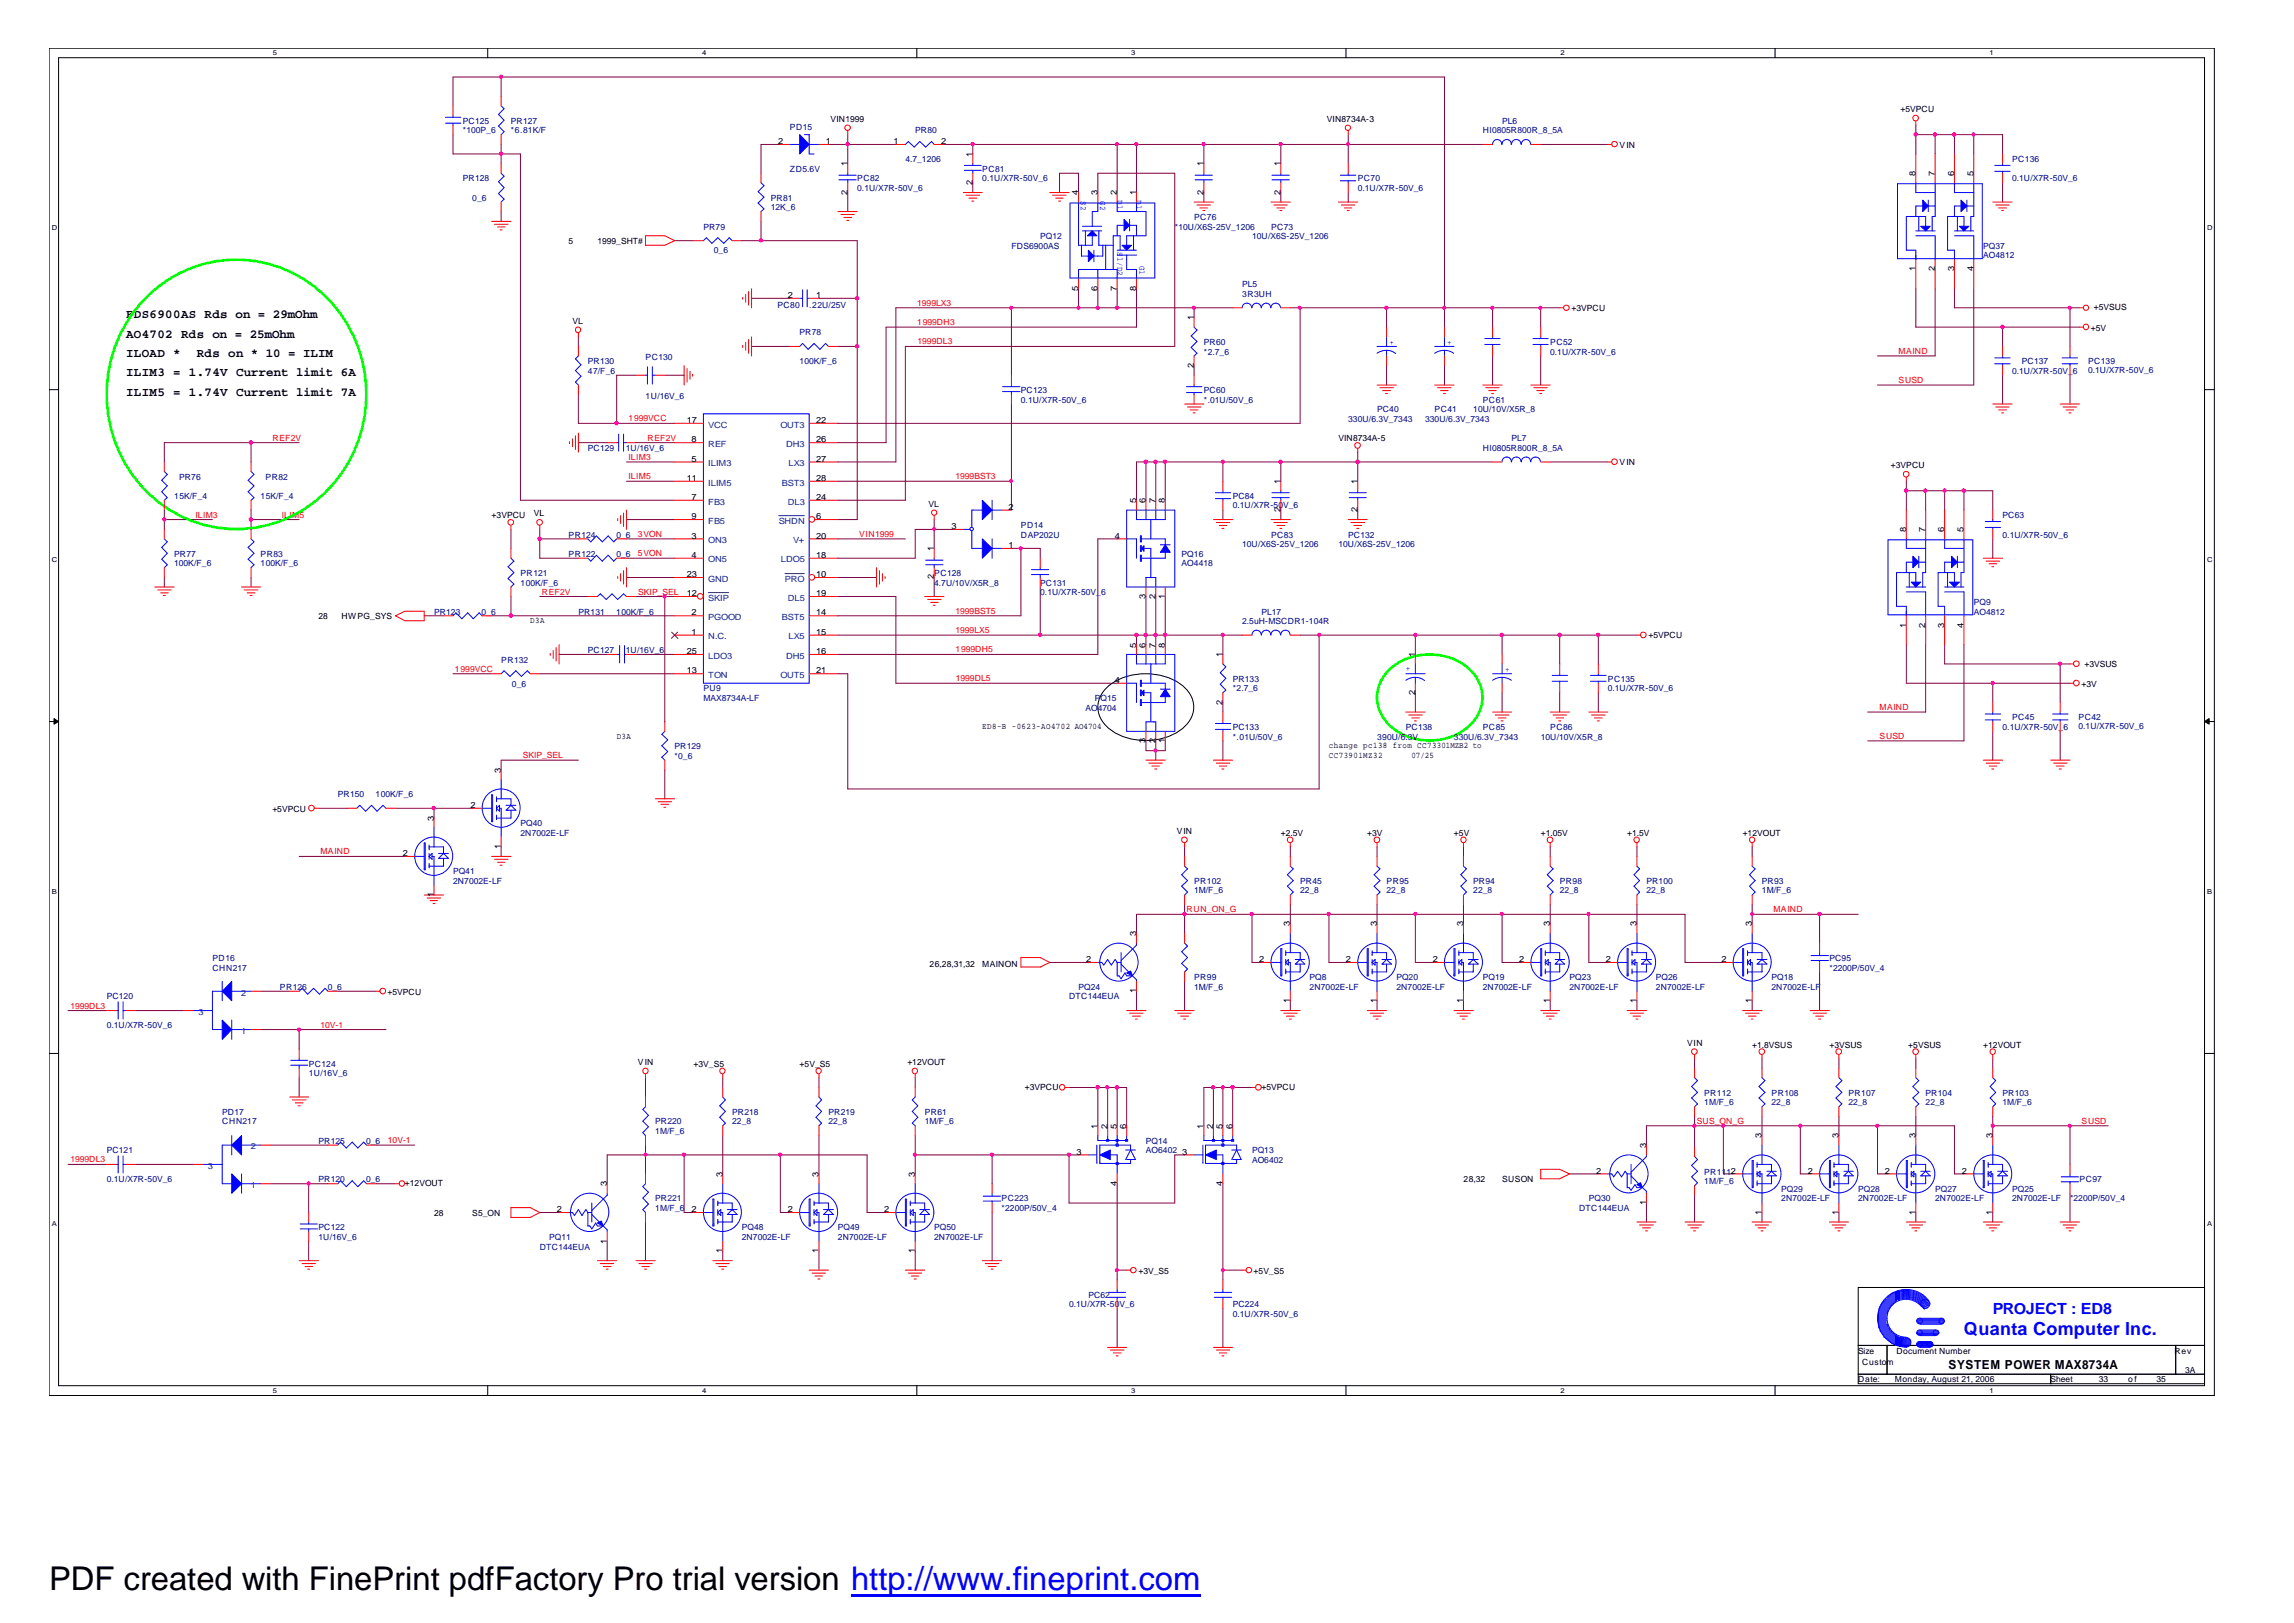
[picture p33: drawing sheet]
<svg xmlns="http://www.w3.org/2000/svg" width="297mm" height="210mm" viewBox="0 0 297 210" stroke-linecap="round" stroke-linejoin="round" font-family="sans-serif">
<defs><g id="words">
<text font-size="4.2" x="6.3" y="205.7">PDF created with FinePrint pdfFactory Pro trial version http://www.fineprint.com</text>
<text font-size="2.3" fill="#00f" x="254" y="172.6">Quanta Computer Inc.</text>
<text font-size="2" fill="#00f" x="257.7" y="169.9">PROJECT : ED8</text>
<g font-size="1.6">
<text x="16.3" y="41.2">FDS6900AS Rds on = 29mOhm</text>
<text x="16.3" y="43.7">AO4702 Rds on = 25mOhm</text>
<text x="16.3" y="46.2">ILOAD *</text>
<text x="25.4" y="46.2">Rds on * 10 = ILIM</text>
<text x="16.3" y="48.7">ILIM3 = 1.74V Current limit 6A</text>
<text x="16.3" y="51.2">ILIM5 = 1.74V Current limit 7A</text>
<text x="252" y="177">SYSTEM POWER MAX8734A</text>
</g>
<g font-size="1.1" fill="#000080">
<text x="59.9" y="16">PC125</text>
<text x="59.9" y="17.2">*100P_6</text>
<text x="66.1" y="16">PR127</text>
<text x="66.1" y="17.2">*6.81K/F</text>
<text x="102.2" y="16.9">PD15</text>
<text x="118.4" y="17.2">PR80</text>
<text x="191.8" y="17.2">HI0805R800R_8_5A</text>
<text x="194.3" y="16">PL6</text>
<text x="59.9" y="23.5">PR128</text>
<text x="102.2" y="22.2">ZD5.6V</text>
<text x="110.9" y="23.5">PC82</text>
<text x="117.1" y="21">4.7_1206</text>
<text x="127" y="22.2">PC81</text>
<text x="127" y="23.5">0.1U/X7R-50V_6</text>
<text x="175.6" y="23.5">PC70</text>
<text x="260.2" y="21">PC136</text>
<text x="260.2" y="23.5">0.1U/X7R-50V_6</text>
<text x="61.1" y="26">0_6</text>
<text x="91" y="29.7">PR79</text>
<text x="99.7" y="26">PR81</text>
<text x="99.7" y="27.2">12K_6</text>
<text x="110.9" y="24.7">0.1U/X7R-50V_6</text>
<text x="151.9" y="29.7">*10U/X6S-25V_1206</text>
<text x="154.4" y="28.4">PC76</text>
<text x="164.4" y="29.7">PC73</text>
<text x="175.6" y="24.7">0.1U/X7R-50V_6</text>
<text x="92.3" y="32.8">0_6</text>
<text x="130.8" y="32.2">FDS6900AS</text>
<text x="134.5" y="30.9">PQ12</text>
<text x="161.9" y="30.9">10U/X6S-25V_1206</text>
<text x="256.5" y="32.2">PQ37</text>
<text x="256.5" y="33.4">AO4812</text>
<text x="100.5" y="39.9">PC80</text>
<text x="104.6" y="39.9">.22U/25V</text>
<text x="160.7" y="37.1">PL5</text>
<text x="160.7" y="38.4">3R3UH</text>
<text x="76" y="47.1">PR130</text>
<text x="83.5" y="46.5">PC130</text>
<text x="103.4" y="43.4">PR78</text>
<text x="103.4" y="47.1">100K/F_6</text>
<text x="155.7" y="44.6">PR60</text>
<text x="155.7" y="45.9">*2.7_6</text>
<text x="200.5" y="44.6">PC52</text>
<text x="200.5" y="45.9">0.1U/X7R-50V_6</text>
<text x="261.5" y="47.1">PC137</text>
<text x="270" y="47.1">PC139</text>
<text x="76" y="48.4">47/F_6</text>
<text x="83.5" y="51.6">1U/16V_6</text>
<text x="132" y="50.9">PC123</text>
<text x="132" y="52.1">0.1U/X7R-50V_6</text>
<text x="155.7" y="50.9">PC60</text>
<text x="155.7" y="52.1">*.01U/50V_6</text>
<text x="178.1" y="53.3">PC40</text>
<text x="185.5" y="53.3">PC41</text>
<text x="190.5" y="53.3">10U/10V/X5R_8</text>
<text x="191.8" y="52.1">PC61</text>
<text x="260.2" y="48.4">0.1U/X7R-50V_6</text>
<text x="270" y="48.2">0.1U/X7R-50V_6</text>
<text x="76" y="58.3">PC129</text>
<text x="81" y="58.3">1U/16V_6</text>
<text x="174.4" y="54.6">330U/6.3V_7343</text>
<text x="184.3" y="54.6">330U/6.3V_7343</text>
<text x="191.8" y="58.3">HI0805R800R_8_5A</text>
<text x="195.5" y="57.1">PL7</text>
<text x="22.5" y="64.5">15K/F_4</text>
<text x="23.2" y="62">PR76</text>
<text x="33.7" y="64.5">15K/F_4</text>
<text x="34.3" y="62">PR82</text>
<text x="159.4" y="64.5">PC84</text>
<text x="159.4" y="65.8">0.1U/X7R-50V_6</text>
<text x="22.5" y="72">PR77</text>
<text x="33.7" y="72">PR83</text>
<text x="73.5" y="69.5">PR124</text>
<text x="73.5" y="72">PR122</text>
<text x="79.7" y="69.5">0_6</text>
<text x="79.7" y="72">0_6</text>
<text x="132" y="68.3">PD14</text>
<text x="132" y="69.5">DAP202U</text>
<text x="152.8" y="72">PQ16</text>
<text x="160.7" y="70.8">10U/X6S-25V_1206</text>
<text x="164.4" y="69.5">PC83</text>
<text x="173.1" y="70.8">10U/X6S-25V_1206</text>
<text x="174.4" y="69.5">PC132</text>
<text x="259" y="67">PC63</text>
<text x="259" y="69.5">0.1U/X7R-50V_6</text>
<text x="22.5" y="73.3">100K/F_6</text>
<text x="33.7" y="73.3">100K/F_6</text>
<text x="67.3" y="74.5">PR121</text>
<text x="67.3" y="75.7">100K/F_6</text>
<text x="120.8" y="74.5">PC128</text>
<text x="120.8" y="75.7">4.7U/10V/X5R_8</text>
<text x="134.5" y="75.7">PC131</text>
<text x="134.5" y="77">0.1U/X7R-50V_6</text>
<text x="152.8" y="73.3">AO4418</text>
<text x="56.1" y="79.5">PR123</text>
<text x="62.3" y="79.5">0_6</text>
<text x="74.8" y="79.5">PR131</text>
<text x="79.7" y="79.5">100K/F_6</text>
<text x="160.7" y="80.7">2.5uH-MSCDR1-104R</text>
<text x="163.2" y="79.5">PL17</text>
<text x="255.3" y="78.2">PQ9</text>
<text x="255.3" y="79.5">AO4812</text>
<text x="64.8" y="85.7">PR132</text>
<text x="66.2" y="88.8">0_6</text>
<text x="76" y="84.4">PC127</text>
<text x="81" y="84.4">1U/16V_6</text>
<text x="91" y="89.4">PU9</text>
<text x="159.4" y="88.2">PR133</text>
<text x="159.4" y="89.4">*2.7_6</text>
<text x="207.9" y="88.2">PC135</text>
<text x="207.9" y="89.4">0.1U/X7R-50V_6</text>
<text x="91" y="90.6">MAX8734A-LF</text>
<text x="140.4" y="91.9">AO4704</text>
<text x="141.6" y="90.6">PQ15</text>
<text x="159.4" y="94.4">PC133</text>
<text x="159.4" y="95.6">*.01U/50V_6</text>
<text x="178.1" y="95.6">390U/6.3V</text>
<text x="181.8" y="94.4">PC138</text>
<text x="188" y="95.6">330U/6.3V_7343</text>
<text x="191.8" y="94.4">PC85</text>
<text x="199.3" y="95.6">10U/10V/X5R_8</text>
<text x="200.5" y="94.4">PC86</text>
<text x="259" y="94.4">0.1U/X7R-50V_6</text>
<text x="260.2" y="93.1">PC45</text>
<text x="268.8" y="93.1">PC42</text>
<text x="268.8" y="94.3">0.1U/X7R-50V_6</text>
<text x="87.2" y="96.9">PR129</text>
<text x="87.2" y="98.1">*0_6</text>
<text x="43.7" y="103.1">PR150</text>
<text x="48.6" y="103.1">100K/F_6</text>
<text x="67.3" y="106.9">PQ40</text>
<text x="58.6" y="113.1">PQ41</text>
<text x="67.3" y="108.1">2N7002E-LF</text>
<text x="58.6" y="114.3">2N7002E-LF</text>
<text x="154.4" y="114.3">PR102</text>
<text x="154.4" y="115.5">1M/F_6</text>
<text x="168.1" y="114.3">PR45</text>
<text x="168.1" y="115.5">22_8</text>
<text x="179.3" y="114.3">PR95</text>
<text x="179.3" y="115.5">22_8</text>
<text x="190.5" y="114.3">PR94</text>
<text x="190.5" y="115.5">22_8</text>
<text x="201.7" y="114.3">PR98</text>
<text x="201.7" y="115.5">22_8</text>
<text x="212.9" y="114.3">PR100</text>
<text x="212.9" y="115.5">22_8</text>
<text x="227.9" y="114.3">PR93</text>
<text x="227.9" y="115.5">1M/F_6</text>
<text x="27.5" y="124.3">PD16</text>
<text x="27.5" y="125.5">CHN217</text>
<text x="236.6" y="124.3">PC95</text>
<text x="236.6" y="125.5">*2200P/50V_4</text>
<text x="13.8" y="129.3">PC120</text>
<text x="36.2" y="128">PR126</text>
<text x="42.4" y="128">0_6</text>
<text x="138.3" y="129.3">DTC144EUA</text>
<text x="139.5" y="128">PQ24</text>
<text x="154.4" y="126.8">PR99</text>
<text x="154.4" y="128">1M/F_6</text>
<text x="169.4" y="126.8">PQ8</text>
<text x="169.4" y="128">2N7002E-LF</text>
<text x="180.6" y="126.8">PQ20</text>
<text x="180.6" y="128">2N7002E-LF</text>
<text x="191.8" y="126.8">PQ19</text>
<text x="191.8" y="128">2N7002E-LF</text>
<text x="203" y="126.8">PQ23</text>
<text x="203" y="128">2N7002E-LF</text>
<text x="214.2" y="126.8">PQ26</text>
<text x="214.2" y="128">2N7002E-LF</text>
<text x="229.1" y="126.8">PQ18</text>
<text x="229.1" y="128">2N7002E-LF</text>
<text x="13.8" y="133">0.1U/X7R-50V_6</text>
<text x="39.9" y="138">PC124</text>
<text x="39.9" y="139.2">1U/16V_6</text>
<text x="220.4" y="141.7">PR112</text>
<text x="220.4" y="142.9">1M/F_6</text>
<text x="229.1" y="141.7">PR108</text>
<text x="229.1" y="142.9">22_8</text>
<text x="239.1" y="141.7">PR107</text>
<text x="239.1" y="142.9">22_8</text>
<text x="249" y="141.7">PR104</text>
<text x="249" y="142.9">22_8</text>
<text x="259" y="141.7">PR103</text>
<text x="259" y="142.9">1M/F_6</text>
<text x="13.8" y="149.2">PC121</text>
<text x="28.7" y="144.2">PD17</text>
<text x="28.7" y="145.4">CHN217</text>
<text x="41.2" y="147.9">PR125</text>
<text x="47.3" y="147.9">0_6</text>
<text x="84.8" y="145.4">PR220</text>
<text x="84.8" y="146.7">1M/F_6</text>
<text x="94.7" y="144.2">PR218</text>
<text x="94.7" y="145.4">22_8</text>
<text x="107.1" y="144.2">PR219</text>
<text x="107.1" y="145.4">22_8</text>
<text x="119.6" y="144.2">PR61</text>
<text x="119.6" y="145.4">1M/F_6</text>
<text x="148.2" y="147.9">PQ14</text>
<text x="148.2" y="149.2">AO6402</text>
<text x="161.9" y="149.2">PQ13</text>
<text x="13.8" y="152.9">0.1U/X7R-50V_6</text>
<text x="41.2" y="152.9">PR120</text>
<text x="47.3" y="152.9">0_6</text>
<text x="84.8" y="155.4">PR221</text>
<text x="129.5" y="155.4">PC223</text>
<text x="161.9" y="150.4">AO6402</text>
<text x="205.5" y="155.4">PQ30</text>
<text x="220.4" y="151.9">PR1112</text>
<text x="220.4" y="153.1">1M/F_6</text>
<text x="230.4" y="154.1">PQ29</text>
<text x="230.4" y="155.4">2N7002E-LF</text>
<text x="240.3" y="154.1">PQ28</text>
<text x="240.3" y="155.4">2N7002E-LF</text>
<text x="250.3" y="154.1">PQ27</text>
<text x="250.3" y="155.4">2N7002E-LF</text>
<text x="260.2" y="154.1">PQ25</text>
<text x="260.2" y="155.4">2N7002E-LF</text>
<text x="267.7" y="155.4">*2200P/50V_4</text>
<text x="268.9" y="152.9">PC97</text>
<text x="41.2" y="159.1">PC122</text>
<text x="41.2" y="160.4">1U/16V_6</text>
<text x="69.8" y="161.6">DTC144EUA</text>
<text x="71" y="160.4">PQ11</text>
<text x="84.8" y="156.6">1M/F_6</text>
<text x="95.9" y="159.1">PQ48</text>
<text x="95.9" y="160.4">2N7002E-LF</text>
<text x="108.4" y="159.1">PQ49</text>
<text x="108.4" y="160.4">2N7002E-LF</text>
<text x="120.8" y="159.1">PQ50</text>
<text x="120.8" y="160.4">2N7002E-LF</text>
<text x="129.5" y="156.6">*2200P/50V_4</text>
<text x="204.2" y="156.6">DTC144EUA</text>
<text x="140.8" y="167.8">PC62</text>
<text x="138.3" y="169.1">0.1U/X7R-50V_6</text>
<text x="159.4" y="169.1">PC224</text>
<text x="159.4" y="170.3">0.1U/X7R-50V_6</text>
</g>
<g font-size="1.1">
<text x="107.4" y="15.8">VIN1999</text>
<text x="171.6" y="15.8">VIN8734A-3</text>
<text x="245.8" y="14.5">+5VPCU</text>
<text x="100.6" y="18.6">2</text>
<text x="106.8" y="18.6">1</text>
<text x="109.6" y="21.5" transform="rotate(-90 109.6 21.5)">1</text>
<text x="115.6" y="18.6">1</text>
<text x="121.7" y="18.6">2</text>
<text x="125.8" y="23.9" transform="rotate(-90 125.8 23.9)">2</text>
<text x="125.8" y="20.2" transform="rotate(-90 125.8 20.2)">1</text>
<text x="155.7" y="21.5" transform="rotate(-90 155.7 21.5)">1</text>
<text x="165.6" y="21.5" transform="rotate(-90 165.6 21.5)">1</text>
<text x="209.5" y="19.1">VIN</text>
<text x="247.7" y="22.7" transform="rotate(-90 247.7 22.7)">8</text>
<text x="250.2" y="22.7" transform="rotate(-90 250.2 22.7)">7</text>
<text x="252.7" y="22.7" transform="rotate(-90 252.7 22.7)">6</text>
<text x="255.2" y="22.7" transform="rotate(-90 255.2 22.7)">5</text>
<text x="109.6" y="25.2" transform="rotate(-90 109.6 25.2)">2</text>
<text x="139.4" y="25.2" transform="rotate(-90 139.4 25.2)">4</text>
<text x="141.9" y="25.2" transform="rotate(-90 141.9 25.2)">3</text>
<text x="144.4" y="25.2" transform="rotate(-90 144.4 25.2)">2</text>
<text x="146.9" y="25.2" transform="rotate(-90 146.9 25.2)">1</text>
<text x="155.7" y="25.2" transform="rotate(-90 155.7 25.2)">2</text>
<text x="165.6" y="25.2" transform="rotate(-90 165.6 25.2)">2</text>
<text x="73.5" y="31.6">5</text>
<text x="77.3" y="31.6">1999_SHT#</text>
<text x="247.7" y="35.1" transform="rotate(-90 247.7 35.1)">1</text>
<text x="250.2" y="35.1" transform="rotate(-90 250.2 35.1)">2</text>
<text x="252.7" y="35.1" transform="rotate(-90 252.7 35.1)">3</text>
<text x="255.2" y="35.1" transform="rotate(-90 255.2 35.1)">4</text>
<text x="74" y="41.9">VL</text>
<text x="101.9" y="38.5">2</text>
<text x="105.5" y="38.5">1</text>
<text x="139.4" y="37.6" transform="rotate(-90 139.4 37.6)">5</text>
<text x="141.9" y="37.6" transform="rotate(-90 141.9 37.6)">6</text>
<text x="144.4" y="37.6" transform="rotate(-90 144.4 37.6)">7</text>
<text x="146.9" y="37.6" transform="rotate(-90 146.9 37.6)">8</text>
<text x="154.4" y="41.4" transform="rotate(-90 154.4 41.4)">1</text>
<text x="203.2" y="40.3">+3VPCU</text>
<text x="270.8" y="40.1">+5VSUS</text>
<text x="154.4" y="47.6" transform="rotate(-90 154.4 47.6)">2</text>
<text x="270.4" y="42.8">+5V</text>
<text x="88.8" y="54.7">17</text>
<text x="89.5" y="59.7">5</text>
<text x="89.5" y="57.2">8</text>
<text x="105.5" y="57.2">26</text>
<text x="105.5" y="59.7">27</text>
<text x="105.5" y="54.7">22</text>
<text x="173.1" y="57.1">VIN8734A-5</text>
<text x="88.8" y="62.2">11</text>
<text x="89.5" y="64.7">7</text>
<text x="105.5" y="62.2">28</text>
<text x="105.5" y="64.7">24</text>
<text x="120.1" y="65.5">VL</text>
<text x="130.4" y="65.9">2</text>
<text x="146.9" y="65.1" transform="rotate(-90 146.9 65.1)">5</text>
<text x="148.2" y="65.1" transform="rotate(-90 148.2 65.1)">6</text>
<text x="149.4" y="65.1" transform="rotate(-90 149.4 65.1)">7</text>
<text x="150.7" y="65.1" transform="rotate(-90 150.7 65.1)">8</text>
<text x="165.6" y="62.6" transform="rotate(-90 165.6 62.6)">1</text>
<text x="175.6" y="62.6" transform="rotate(-90 175.6 62.6)">1</text>
<text x="209.5" y="60.2">VIN</text>
<text x="244.6" y="60.6">+3VPCU</text>
<text x="63.6" y="67">+3VPCU</text>
<text x="69" y="66.8">VL</text>
<text x="89.5" y="67.2">9</text>
<text x="89.5" y="69.7">3</text>
<text x="105.5" y="67.2">6</text>
<text x="105.5" y="69.7">20</text>
<text x="120.8" y="71.3" transform="rotate(-90 120.8 71.3)">1</text>
<text x="123.1" y="68.4">3</text>
<text x="130.4" y="70.9">1</text>
<text x="144.2" y="69.7">4</text>
<text x="165.6" y="66.2" transform="rotate(-90 165.6 66.2)">2</text>
<text x="175.6" y="66.2" transform="rotate(-90 175.6 66.2)">2</text>
<text x="246.5" y="68.8" transform="rotate(-90 246.5 68.8)">8</text>
<text x="249" y="68.8" transform="rotate(-90 249 68.8)">7</text>
<text x="251.5" y="68.8" transform="rotate(-90 251.5 68.8)">6</text>
<text x="254" y="68.8" transform="rotate(-90 254 68.8)">5</text>
<text x="88.8" y="74.6">23</text>
<text x="88.8" y="77.1">12</text>
<text x="89.5" y="72.2">4</text>
<text x="105.5" y="77.1">19</text>
<text x="105.5" y="74.6">10</text>
<text x="105.5" y="72.2">18</text>
<text x="120.8" y="74.9" transform="rotate(-90 120.8 74.9)">2</text>
<text x="148.2" y="77.4" transform="rotate(-90 148.2 77.4)">3</text>
<text x="149.4" y="77.4" transform="rotate(-90 149.4 77.4)">2</text>
<text x="150.7" y="77.4" transform="rotate(-90 150.7 77.4)">1</text>
<text x="41.2" y="80.1">28</text>
<text x="44.2" y="80.1">HWPG_SYS</text>
<text x="68.6" y="80.6">D3A</text>
<text x="89.5" y="82.1">1</text>
<text x="89.5" y="79.6">2</text>
<text x="105.5" y="82.1">15</text>
<text x="105.5" y="79.6">14</text>
<text x="146.9" y="83.7" transform="rotate(-90 146.9 83.7)">5</text>
<text x="148.2" y="83.7" transform="rotate(-90 148.2 83.7)">6</text>
<text x="149.4" y="83.7" transform="rotate(-90 149.4 83.7)">7</text>
<text x="150.7" y="83.7" transform="rotate(-90 150.7 83.7)">8</text>
<text x="213.2" y="82.6">+5VPCU</text>
<text x="246.5" y="81.2" transform="rotate(-90 246.5 81.2)">1</text>
<text x="249" y="81.2" transform="rotate(-90 249 81.2)">2</text>
<text x="251.5" y="81.2" transform="rotate(-90 251.5 81.2)">3</text>
<text x="254" y="81.2" transform="rotate(-90 254 81.2)">4</text>
<text x="88.8" y="87.1">13</text>
<text x="88.8" y="84.6">25</text>
<text x="105.5" y="84.6">16</text>
<text x="105.5" y="87.1">21</text>
<text x="144.2" y="88.3">4</text>
<text x="158.1" y="85" transform="rotate(-90 158.1 85)">1</text>
<text x="183" y="89.9" transform="rotate(-90 183 89.9)">2</text>
<text x="183" y="85" transform="rotate(-90 183 85)">1</text>
<text x="269.2" y="88.8">+3V</text>
<text x="269.6" y="86.2">+3VSUS</text>
<text x="79.8" y="95.5">D3A</text>
<text x="127" y="94.3">ED8-B -0623-AO4702 AO4704</text>
<text x="158.1" y="91.1" transform="rotate(-90 158.1 91.1)">2</text>
<text x="64.8" y="99.9" transform="rotate(-90 64.8 99.9)">3</text>
<text x="148.2" y="96.1" transform="rotate(-90 148.2 96.1)">3</text>
<text x="149.4" y="96.1" transform="rotate(-90 149.4 96.1)">2</text>
<text x="150.7" y="96.1" transform="rotate(-90 150.7 96.1)">1</text>
<text x="171.9" y="96.7">change pc138 from CC73301MZB2 to</text>
<text x="171.9" y="98">CC73901MZ32</text>
<text x="182.6" y="98">07/25</text>
<text x="35.2" y="105">+5VPCU</text>
<text x="56.1" y="106.1" transform="rotate(-90 56.1 106.1)">3</text>
<text x="60.8" y="104.5">2</text>
<text x="152.2" y="107.8">VIN</text>
<text x="52.1" y="110.7">2</text>
<text x="64.8" y="109.8" transform="rotate(-90 64.8 109.8)">1</text>
<text x="165.7" y="108.1">+2.5V</text>
<text x="176.8" y="108.1">+3V</text>
<text x="188" y="108.1">+5V</text>
<text x="199.3" y="108.1">+1.05V</text>
<text x="210.4" y="108.1">+1.5V</text>
<text x="225.4" y="108.1">+12VOUT</text>
<text x="56.1" y="116" transform="rotate(-90 56.1 116)">1</text>
<text x="166.8" y="119.8" transform="rotate(-90 166.8 119.8)">3</text>
<text x="178.1" y="119.8" transform="rotate(-90 178.1 119.8)">3</text>
<text x="189.2" y="119.8" transform="rotate(-90 189.2 119.8)">3</text>
<text x="200.4" y="119.8" transform="rotate(-90 200.4 119.8)">3</text>
<text x="211.7" y="119.8" transform="rotate(-90 211.7 119.8)">3</text>
<text x="226.6" y="119.8" transform="rotate(-90 226.6 119.8)">3</text>
<text x="120.2" y="125">26,28,31,32</text>
<text x="127" y="125">MAINON</text>
<text x="140.5" y="124.4">2</text>
<text x="146.9" y="121.1" transform="rotate(-90 146.9 121.1)">3</text>
<text x="162.9" y="124.4">2</text>
<text x="174.1" y="124.4">2</text>
<text x="185.3" y="124.4">2</text>
<text x="196.5" y="124.4">2</text>
<text x="207.7" y="124.4">2</text>
<text x="222.6" y="124.4">2</text>
<text x="50.1" y="128.6">+5VPCU</text>
<text x="146.9" y="128.5" transform="rotate(-90 146.9 128.5)">1</text>
<text x="166.8" y="129.7" transform="rotate(-90 166.8 129.7)">1</text>
<text x="178.1" y="129.7" transform="rotate(-90 178.1 129.7)">1</text>
<text x="189.2" y="129.7" transform="rotate(-90 189.2 129.7)">1</text>
<text x="200.4" y="129.7" transform="rotate(-90 200.4 129.7)">1</text>
<text x="211.7" y="129.7" transform="rotate(-90 211.7 129.7)">1</text>
<text x="226.6" y="129.7" transform="rotate(-90 226.6 129.7)">1</text>
<text x="82.5" y="137.7">VIN</text>
<text x="89.7" y="138">+3V_S5</text>
<text x="103.4" y="138">+5V_S5</text>
<text x="117.3" y="137.7">+12VOUT</text>
<text x="218.2" y="135.2">VIN</text>
<text x="226.6" y="135.5">+1.8VSUS</text>
<text x="236.6" y="135.5">+3VSUS</text>
<text x="246.8" y="135.5">+5VSUS</text>
<text x="256.5" y="135.5">+12VOUT</text>
<text x="132.5" y="140.9">+3VPCU</text>
<text x="163.2" y="140.9">+5VPCU</text>
<text x="139.2" y="149.3">3</text>
<text x="141.9" y="146" transform="rotate(-90 141.9 146)">1</text>
<text x="143.2" y="146" transform="rotate(-90 143.2 146)">2</text>
<text x="144.4" y="146" transform="rotate(-90 144.4 146)">5</text>
<text x="145.7" y="146" transform="rotate(-90 145.7 146)">6</text>
<text x="152.9" y="149.3">3</text>
<text x="155.7" y="146" transform="rotate(-90 155.7 146)">1</text>
<text x="156.9" y="146" transform="rotate(-90 156.9 146)">2</text>
<text x="158.1" y="146" transform="rotate(-90 158.1 146)">5</text>
<text x="159.4" y="146" transform="rotate(-90 159.4 146)">6</text>
<text x="212.9" y="148.5" transform="rotate(-90 212.9 148.5)">3</text>
<text x="227.8" y="147.2" transform="rotate(-90 227.8 147.2)">3</text>
<text x="237.8" y="147.2" transform="rotate(-90 237.8 147.2)">3</text>
<text x="247.7" y="147.2" transform="rotate(-90 247.7 147.2)">3</text>
<text x="257.7" y="147.2" transform="rotate(-90 257.7 147.2)">3</text>
<text x="52.4" y="153.4">+12VOUT</text>
<text x="78.5" y="153.4" transform="rotate(-90 78.5 153.4)">3</text>
<text x="93.4" y="152.2" transform="rotate(-90 93.4 152.2)">3</text>
<text x="105.9" y="152.2" transform="rotate(-90 105.9 152.2)">3</text>
<text x="118.3" y="152.2" transform="rotate(-90 118.3 152.2)">3</text>
<text x="144.4" y="153.3" transform="rotate(-90 144.4 153.3)">4</text>
<text x="158.1" y="153.3" transform="rotate(-90 158.1 153.3)">4</text>
<text x="189.3" y="152.9">28,32</text>
<text x="194.3" y="152.9">SUSON</text>
<text x="206.4" y="151.8">2</text>
<text x="212.9" y="155.8" transform="rotate(-90 212.9 155.8)">1</text>
<text x="233.8" y="151.8">2</text>
<text x="243.8" y="151.8">2</text>
<text x="253.7" y="151.8">2</text>
<text x="56.1" y="157.2">28</text>
<text x="61.1" y="157.2">S5_ON</text>
<text x="72" y="156.8">2</text>
<text x="78.5" y="160.8" transform="rotate(-90 78.5 160.8)">1</text>
<text x="89.5" y="156.8">2</text>
<text x="101.9" y="156.8">2</text>
<text x="114.3" y="156.8">2</text>
<text x="227.8" y="157.1" transform="rotate(-90 227.8 157.1)">1</text>
<text x="237.8" y="157.1" transform="rotate(-90 237.8 157.1)">1</text>
<text x="247.7" y="157.1" transform="rotate(-90 247.7 157.1)">1</text>
<text x="257.7" y="157.1" transform="rotate(-90 257.7 157.1)">1</text>
<text x="93.4" y="162.1" transform="rotate(-90 93.4 162.1)">1</text>
<text x="105.9" y="162.1" transform="rotate(-90 105.9 162.1)">1</text>
<text x="118.3" y="162.1" transform="rotate(-90 118.3 162.1)">1</text>
<text x="147.2" y="164.7">+3V_S5</text>
<text x="162.1" y="164.7">+5V_S5</text>
<text x="240.3" y="175.1">Size</text>
<text x="240.3" y="178.8">Date:</text>
<text x="240.8" y="176.5">Custom</text>
<text x="245.1" y="178.8">Monday, August 21, 2006</text>
<text x="245.3" y="175.1">Document Number</text>
<text x="265.2" y="178.8">Sheet</text>
<text x="271.4" y="178.8">33</text>
<text x="275.3" y="178.8">o f</text>
<text x="278.9" y="178.8">35</text>
<text x="281.2" y="175.1">Rev</text>
<text x="282.6" y="177.6">3A</text>
</g>
<g font-size="1.1" fill="#00f">
<text x="139.8" y="26" transform="rotate(90 139.8 26)">S</text>
<text x="139.8" y="26.6" transform="rotate(90 139.8 26.6)">2</text>
<text x="142.3" y="26" transform="rotate(90 142.3 26)">G</text>
<text x="142.3" y="26.6" transform="rotate(90 142.3 26.6)">2</text>
<text x="144.5" y="25.9" transform="rotate(90 144.5 25.9)">D</text>
<text x="144.5" y="26.5" transform="rotate(90 144.5 26.5)">1</text>
<text x="147" y="25.9" transform="rotate(90 147 25.9)">D</text>
<text x="147" y="26.5" transform="rotate(90 147 26.5)">1</text>
<text x="144.5" y="32.6" transform="rotate(90 144.5 32.6)">S</text>
<text x="144.5" y="33.2" transform="rotate(90 144.5 33.2)">1/D2</text>
<text x="147.4" y="34.3" transform="rotate(90 147.4 34.3)">G1</text>
<text x="179.7" y="44.6">+</text>
<text x="187.2" y="44.6">+</text>
<text x="181.8" y="86.8">+</text>
<text x="194.6" y="86.9">+</text>
</g>
<g font-size="1.1" fill="#f00">
<text x="118.6" y="39.6">1999LX3</text>
<text x="118.6" y="42.1">1999DH3</text>
<text x="118.7" y="44.5">1999DL3</text>
<text x="245.5" y="45.8">MAIND</text>
<text x="245.5" y="49.5">SUSD</text>
<text x="35.2" y="57">REF2V</text>
<text x="81.3" y="59.5">ILIM3</text>
<text x="81.3" y="54.5">1999VCC</text>
<text x="83.7" y="57">REF2V</text>
<text x="81.3" y="62">ILIM5</text>
<text x="123.6" y="62">1999BST3</text>
<text x="25.3" y="66.9">ILIM3</text>
<text x="36.4" y="66.9">ILIM5</text>
<text x="82.5" y="69.4">3VON</text>
<text x="82.5" y="71.9">5VON</text>
<text x="111.1" y="69.4">VIN1999</text>
<text x="70.1" y="76.9">REF2V</text>
<text x="82.5" y="76.9">SKIP_SEL</text>
<text x="123.6" y="79.4">1999BST5</text>
<text x="123.6" y="81.9">1999LX5</text>
<text x="58.8" y="86.9">1999VCC</text>
<text x="123.6" y="84.4">1999DH5</text>
<text x="123.6" y="88.1">1999DL5</text>
<text x="243.1" y="91.8">MAIND</text>
<text x="243.1" y="95.6">SUSD</text>
<text x="67.6" y="98.1">SKIP_SEL</text>
<text x="41.4" y="110.5">MAIND</text>
<text x="153.5" y="118">RUN_ON_G</text>
<text x="229.4" y="118">MAIND</text>
<text x="9.1" y="130.4">1999DL3</text>
<text x="41.4" y="132.9">10V-1</text>
<text x="50.2" y="147.8">10V-1</text>
<text x="219.5" y="145.3">SUS_ON_G</text>
<text x="269.2" y="145.3">SUSD</text>
<text x="9.1" y="150.3">1999DL3</text>
</g>
<g font-size="1.1" fill="#004080">
<text x="91.6" y="57.8">REF</text>
<text x="91.6" y="55.3">VCC</text>
<text x="100.9" y="55.3">OUT3</text>
<text x="101.7" y="57.8">DH3</text>
<text x="91.6" y="62.8">ILIM5</text>
<text x="91.6" y="60.3">ILIM3</text>
<text x="91.6" y="65.2">FB3</text>
<text x="101.1" y="62.8">BST3</text>
<text x="101.9" y="65.2">DL3</text>
<text x="102" y="60.3">LX3</text>
<text x="91.6" y="67.7">FB5</text>
<text x="91.6" y="70.2">ON3</text>
<text x="100.7" y="67.7">SHDN</text>
<text x="102.6" y="70.2">V+</text>
<text x="91.6" y="75.2">GND</text>
<text x="91.6" y="77.7">SKIP</text>
<text x="91.6" y="72.7">ON5</text>
<text x="101" y="72.7">LDO5</text>
<text x="101.5" y="75.2">PRO</text>
<text x="101.9" y="77.7">DL5</text>
<text x="91.6" y="82.7">N.C.</text>
<text x="91.6" y="80.2">PGOOD</text>
<text x="101.1" y="80.2">BST5</text>
<text x="102" y="82.7">LX5</text>
<text x="91.6" y="87.7">TON</text>
<text x="91.6" y="85.2">LDO3</text>
<text x="100.9" y="87.7">OUT5</text>
<text x="101.7" y="85.2">DH5</text>
<text x="25.7" y="131.2">3</text>
<text x="31.2" y="128.7">2</text>
<text x="31.2" y="133.7">1</text>
<text x="32.4" y="148.6">2</text>
<text x="26.9" y="151.1">3</text>
<text x="32.4" y="153.6">1</text>
</g>
<g font-size=".9">
<text x="35.3" y="7.2">5</text>
<text x="90.8" y="7.2">4</text>
<text x="146.3" y="7.2">3</text>
<text x="201.8" y="7.2">2</text>
<text x="257.3" y="7.2">1</text>
<text x="6.7" y="29.7">D</text>
<text x="285.5" y="29.7">D</text>
<text x="6.7" y="72.7">C</text>
<text x="285.5" y="72.7">C</text>
<text x="6.7" y="115.6">B</text>
<text x="285.5" y="115.6">B</text>
<text x="6.7" y="158.5">A</text>
<text x="285.5" y="158.5">A</text>
<text x="35.3" y="180.1">5</text>
<text x="90.8" y="180.1">4</text>
<text x="146.3" y="180.1">3</text>
<text x="201.8" y="180.1">2</text>
<text x="257.3" y="180.1">1</text>
</g>
</g></defs>
<g fill="none" stroke="#000" stroke-width=".13">
<path d="M6.3 6.2h280.1v174.3h-280.1zM7.6 7.5h277.5v171.7h-277.5zM63.1 6.2v1.3M118.6 6.2v1.3M174.1 6.2v1.3M229.6 6.2v1.3M6.3 50.4h1.3M285.1 50.4h1.2M6.3 93.3h1.3M143.2 88.9a8 8 0 0 1 10 0 3.3 3.3 0 0 1 0 5.1 8 8 0 0 1-10 0 3.3 3.3 0 0 1 0-5.1zM285.1 93.3h1.2M6.3 136.2h1.3"/>
<path d="M285.1 136.2h1.2M63.1 179.2v1.2M118.6 179.2v1.2M174.1 179.2v1.2M229.6 179.2v1.2M240.3 166.5h44.8v7.5h-44.8zM240.3 174h3.8v3.7h-3.8zM240.3 177.7h24.9v1.3h-24.9zM244.1 174h37.3v3.7h-37.3zM265.2 177.7h19.9v1.3h-19.9zM281.4 174h3.7v3.7h-3.7z"/>
</g>
<g fill="#000" stroke="#000" stroke-width=".13">
<path d="M7 92.9l.6 .4-.6 .4z" fill-rule="evenodd"/>
<path d="M285.1 93.3l.6-.4v.8z" fill-rule="evenodd"/>
</g>
<g fill="none" stroke="#800040" stroke-width=".13">
<path d="M58.6 17.4v2.5h8.7v44.8h19.9M58.6 13.7v-3.7h128.2v32.3M64.8 10v2.5M64.8 18.7v2.4M100.9 18.7h-2.5v3.7M107.1 18.7h8.8M109.6 17.4v3.7M122.1 18.7h69.7M125.8 18.7v1.2M144.5 18.7v6.2M147 18.7v6.2M155.7 18.7v2.4"/>
<path d="M165.7 18.7v2.4M174.4 17.4v3.7M199.3 18.7h8.6M247.8 17.4h11.2v2.5M247.8 16.2v3.7M250.3 17.4v2.5M252.8 17.4v2.5M255.3 17.4v2.5M64.8 27.4v1.2M87.2 31.1h2.5M95.9 31.1h15v36.1h-2.5M97.2 38.6h5"/>
<path d="M98.4 28.6v2.5M105.9 38.6h5M109.6 24.9v2.5M125.8 23.6v1.3M130.8 39.8v8.7M137 24.9v-2.5h2.5v2.5M139.5 37.4v2.4M142 24.9v-2.5h9.9v22.4h-34.8v19.9h-8.7M142 37.4v2.4M144.5 37.4v2.4M147 37.4v4.9h-32.4v14.9h-6.2M154.4 39.8v1.3"/>
<path d="M155.7 24.9v1.2M159.4 39.8h-43.5v19.9h-7.5M165.7 24.9v1.2M166.9 39.8h34.8M168.1 39.8v15h-59.7M174.4 24.9v1.2M179.3 39.8v2.5M193 39.8v2.5M199.3 39.8v2.5M247.8 37.4v4.9h21.1M250.3 37.4v8.6h-7.5M252.8 37.4v2.4h16.1"/>
<path d="M255.3 37.4v12.4h-12.5M259 23.6v2.5M267.7 39.8v5M32.5 57.2v2.5M38.7 57.2h-17.4v2.5M74.8 51v3.8h12.4M74.8 43.6v1.2M74.8 57.2h3.7M81 59.7h6.2M82.3 57.2h4.9M82.3 48.5h-2.5v6.3M86 48.5h2.5"/>
<path d="M97.2 44.8h5M108.4 44.8h2.5M130.8 52.3v13.7M148.2 59.7v5M149.5 59.7v5M150.7 59.7v5M154.4 47.3v1.2M158.2 59.7v2.5M165.7 59.7v2.5M175.6 58.5v3.7M179.3 47.3v2.5M186.8 47.3v2.5"/>
<path d="M193 59.7h-46v5M193 46v3.8M199.3 46v3.8M200.5 59.7h7.4M259 42.3v2.5M259 48.5v3.8M267.7 48.5v3.8M21.3 66v2.5M21.3 74.7v1.2M21.3 67.2h6.2M32.5 67.2h6.2M32.5 66v2.5"/>
<path d="M32.5 74.7v1.2M54.9 79.6h2.5M63.6 79.6h23.6M66.1 68.5v2.4M66.1 77.1v2.5M69.8 69.7h5M69.8 77.1h6.2M69.8 68.5v3.7h5M81 69.7h6.2M81 67.2h6.2M81 74.7h6.2M81 72.2h6.2"/>
<path d="M81 62.2h6.2M82.3 77.1h4.9M86 77.1v16.3M108.4 69.7h8.7M108.4 77.1h7.5v11.3h28.6M108.4 74.7h5M108.4 62.2h22.4M120.8 67.2v3.7M120.8 74.7v2.4M123.3 68.5h-4.9v3.7h-10M130.8 70.9h3.7v1.3M132 70.9v8.7h-23.6"/>
<path d="M134.5 75.9v6.2M144.5 69.7h-2.5v14.9h-33.6M148.2 77.1v6.3M149.5 77.1v6.3M150.7 77.1v6.3M158.2 66v1.2M165.7 66v1.2M175.6 66v1.2M246.5 63.5h11.2v2.5M246.5 62.2v3.8M249 63.5v2.5M251.5 63.5v2.5"/>
<path d="M254 63.5v2.5M257.7 69.7v2.5M58.6 87.1h5M69.8 87.1h17.4M72.3 84.6h6.2M74.8 98.3h-10v1.3M82.3 84.6h4.9M86 99.6v3.7M108.4 82.1h52.3M147 82.1v1.3M148.2 95.8v1.3h2.5v-1.3M149.5 95.8v2.5"/>
<path d="M158.2 82.1v2.5M158.2 90.9v1.2M158.2 95.8v2.5M168.1 82.1h43.6M170.6 82.1v19.9h-61v-14.9h-1.2M183 82.1v2.5M183 89.6v2.5M194.3 82.1v2.5M194.3 89.6v2.5M201.7 82.1v3.8M201.7 89.6v2.5M206.7 82.1v3.8"/>
<path d="M206.7 89.6v2.5M246.5 83.4v5h21.2M249 83.4v8.7h-7.4M251.5 83.4v2.5h16.2M254 83.4v12.4h-12.4M257.7 88.4v2.5M257.7 94.6v3.7M266.4 85.9v5M266.4 94.6v3.7M38.7 110.8h13.7M41.2 104.5h3.7M51.1 104.5h10"/>
<path d="M56.1 104.5v1.3M64.8 109.5v1.3M153.2 109.5v1.3M153.2 117v3.7M161.9 118.3v6.2h1.3M166.9 109.5v1.3M166.9 117v2.5M171.9 118.3v6.2h2.5M178.1 109.5v1.3M178.1 117v2.5M183 118.3v6.2h2.5M189.3 109.5v1.3"/>
<path d="M189.3 117v2.5M194.3 118.3v6.2h2.5M200.5 109.5v1.3M200.5 117v2.5M205.5 118.3v6.2h2.4M211.7 109.5v1.3M211.7 117v2.5M226.6 118.3h13.7M226.6 109.5v1.3M226.6 117v2.5M235.3 118.3v3.7M8.8 130.7h5"/>
<path d="M17.5 130.7h6.2M33.7 133.2h16.2M33.7 128.2h3.8M38.7 133.2v2.5M38.7 139.4v2.5M43.7 128.2h4.9M83.5 139.4v2.5M93.5 139.4v1.2M105.9 139.4v1.2M118.4 139.4v1.2M135.8 124.5h5M147 120.7v-2.4h70.9v6.2h5"/>
<path d="M147 128.2v2.5M153.2 126.9v3.8M166.9 129.4v1.3M178.1 129.4v1.3M189.3 129.4v1.3M200.5 129.4v1.3M211.7 129.4v1.3M219.2 136.9v1.2M226.6 129.4v1.3M227.9 136.9v1.2M235.3 125.7v5M237.8 136.9v1.2"/>
<path d="M247.8 136.9v1.2M257.7 136.9v1.2M8.8 150.6h5M17.5 150.6h7.5M35 153.1h7.4M35 148.1h7.4M39.9 153.1v3.7M48.6 153.1h2.5M48.6 148.1h5M69.8 156.8h2.5M78.5 153.1v-3.7h33.6v7.4h2.5M83.5 148.1v3.7"/>
<path d="M83.5 158v5M88.5 149.4v7.4h1.2M93.5 146.9v4.9M100.9 149.4v7.4h1.3M105.9 146.9v4.9M118.4 146.9v4.9M118.4 149.4h21.1M128.3 149.4v3.7M128.3 156.8v6.2M138.3 149.4v6.2h13.6v-6.2h1.3M138.3 140.6h7.4v5M142 140.6v5"/>
<path d="M143.3 140.6v5M144.5 140.6v5M144.5 153.1v12.4M156.9 140.6v5M158.2 140.6v5M158.2 153.1v12.4M159.4 140.6v5M161.9 140.6h-6.2v5M203 151.8h3.7M212.9 148.1v-2.5h39.9v6.2h1.2M212.9 155.6v2.4M219.2 144.4v4"/>
<path d="M219.2 154.6v3.4M222.9 145.6v6.2h1.3M227.9 144.4v2.5M227.9 156.8v1.2M232.8 145.6v6.2h1.3M237.8 144.4v2.5M237.8 156.8v1.2M242.8 145.6v6.2h1.3M247.8 144.4v2.5M247.8 156.8v1.2M257.7 145.6h15M257.7 144.4v2.5"/>
<path d="M257.7 156.8v1.2M267.7 145.6v5M267.7 154.3v3.7M39.9 160.5v2.5M78.5 160.5v2.5M93.5 161.8v1.2M105.9 161.8v2.5M118.4 161.8v2.5M144.5 169.3v5M144.5 164.3h1.2M158.2 169.3v5M158.2 164.3h2.5"/>
</g>
<g fill="none" stroke="#f00" stroke-width=".13">
<path d="M109.6 16.9v.5M115.9 18.7h1.2M120.8 18.7h1.3M174.4 16.9v.5M207.9 18.7h.5M247.8 15.7v.5M63.6 28.6h2.5M64 29h1.7M64.3 29.4h1M64.7 29.7h.2M83.5 30.5h2.5l1.2 .6-1.2 .6h-2.5zM96.1 38.5v.2"/>
<path d="M96.4 38.1v1M96.8 37.7v1.8M97.2 37.4v2.4M108.4 27.4h2.5M108.8 27.7h1.7M109.1 28.1h1.1M109.5 28.5h.3M124.6 24.9h2.4M124.9 25.2h1.8M125.3 25.6h1M125.7 26h.2M135.8 24.9h2.5"/>
<path d="M136.1 25.2h1.8M136.5 25.6h1M136.9 26h.3M154.4 26.1h2.5M154.8 26.5h1.7M155.2 26.9h1M155.6 27.2h.2M164.4 26.1h2.5M164.8 26.5h1.7M165.1 26.9h1.1M165.5 27.2h.3M173.1 26.1h2.5"/>
<path d="M173.5 26.5h1.7M173.9 26.9h.9M174.2 27.2h.3M201.7 39.8h.5M257.7 26.1h2.5M258.1 26.5h1.7M258.5 26.9h1M258.9 27.2h.2M268.9 39.8h.6M73.7 57.1v.3M74 56.7v1.1M74.4 56.4v1.7"/>
<path d="M74.8 43.1v.5M74.8 56v2.5M88.5 47.3v2.5M88.9 47.7v1.7M89.2 48v1M89.6 48.4v.3M96.1 44.7v.2M96.4 44.3v1M96.8 43.9v1.8M97.2 43.6v2.4M153.2 52.3h2.5M153.6 52.6h1.7"/>
<path d="M153.9 53h1M154.3 53.4h.3M175.6 58v.5M178.1 49.8h2.5M178.5 50.1h1.7M178.8 50.5h1M179.2 50.9h.3M185.5 49.8h2.5M185.9 50.1h1.8M186.3 50.5h1M186.7 50.9h.2M191.8 49.8h2.5"/>
<path d="M192.2 50.1h1.7M192.5 50.5h1M192.9 50.9h.3M198 49.8h2.5M198.4 50.1h1.7M198.8 50.5h.9M199.1 50.9h.3M207.9 59.7h.5M257.7 52.3h2.5M258.1 52.6h1.7M258.5 53h1M258.9 53.4h.2"/>
<path d="M266.4 52.3h2.5M266.8 52.6h1.8M267.2 53h1M267.6 53.4h.2M268.9 42.3h.6M20 75.9h2.5M20.4 76.3h1.7M20.8 76.7h1M21.1 77h.3M31.2 75.9h2.5M31.6 76.3h1.8M32 76.7h1"/>
<path d="M32.3 77h.3M51.1 79.6l1.3-.5h2.5v1.2h-2.5zM66.1 68v.5M69.8 68v.5M79.9 67.1v.2M79.9 74.6v.2M80.3 66.7v1M80.3 74.2v1M80.6 66.4v1.7M80.6 73.8v1.7M81 66v2.5M81 73.4v2.5"/>
<path d="M113.4 73.4v2.5M113.7 73.8v1.7M114.1 74.2v1M114.5 74.6v.2M119.6 77.1h2.5M120 77.5h1.7M120.4 77.9h.9M120.7 78.3h.2M120.8 66.7v.5M156.9 67.2h2.5M157.3 67.6h1.7M157.7 68h1"/>
<path d="M158 68.3h.3M164.4 67.2h2.5M164.8 67.6h1.7M165.1 68h1.1M165.5 68.3h.3M174.4 67.2h2.4M174.7 67.6h1.8M175.1 68h1M175.5 68.3h.2M246.5 61.7v.5M256.5 72.2h2.5M256.9 72.6h1.7"/>
<path d="M257.3 72.9h.9M257.6 73.3h.3M71.2 84.5v.3M71.5 84.1v1M71.9 83.7v1.8M72.3 83.4v2.5M148.2 98.3h2.5M148.6 98.7h1.7M149 99.1h.9M149.4 99.5h.2M156.9 98.3h2.5M157.3 98.7h1.7"/>
<path d="M157.7 99.1h1M158 99.5h.3M181.8 92.1h2.5M182.2 92.5h1.7M182.6 92.9h1M182.9 93.2h.3M193 92.1h2.5M193.4 92.5h1.8M193.8 92.9h1M194.1 93.2h.3M200.5 92.1h2.5M200.9 92.5h1.7"/>
<path d="M201.3 92.9h.9M201.6 93.2h.2M205.5 92.1h2.4M205.8 92.5h1.8M206.2 92.9h1M206.6 93.2h.2M211.7 82.1h.5M256.5 98.3h2.5M256.9 98.7h1.7M257.3 99.1h.9M257.6 99.5h.3M265.2 98.3h2.5"/>
<path d="M265.6 98.7h1.7M265.9 99.1h1.1M266.3 99.5h.3M267.7 85.9h.5M267.7 88.4h.5M40.7 104.5h.5M54.9 115.8h2.5M55.2 116.1h1.8M55.6 116.5h1M56 116.9h.3M63.6 110.8h2.5M64 111.1h1.7"/>
<path d="M64.3 111.5h1M64.7 111.9h.2M84.8 103.3h2.4M85.1 103.7h1.8M85.5 104h1M85.9 104.4h.2M153.2 109v.5M166.9 109v.5M166.9 110.8v1.2M166.9 115.8v1.2M178.1 109v.5M189.3 109v.5"/>
<path d="M200.5 109v.5M211.7 109v.5M226.6 109v.5M48.6 128.2h.5M83.5 138.9v.5M93.5 138.9v.5M105.9 138.9v.5M118.4 138.9v.5M132 123.8h2.5l1.3 .7-1.3 .6h-2.5zM145.7 130.7h2.5M146.1 131h1.7M146.5 131.4h1"/>
<path d="M146.9 131.8h.2M151.9 130.7h2.5M152.3 131h1.8M152.7 131.4h1M153.1 131.8h.2M165.7 130.7h2.4M166 131h1.8M166.4 131.4h1M166.8 131.8h.2M176.8 130.7h2.5M177.2 131h1.7M177.6 131.4h1"/>
<path d="M178 131.8h.2M188 130.7h2.5M188.4 131h1.8M188.8 131.4h1M189.1 131.8h.3M199.3 130.7h2.4M199.6 131h1.8M200 131.4h1M200.4 131.8h.2M210.4 130.7h2.5M210.8 131h1.8M211.2 131.4h1"/>
<path d="M211.6 131.8h.2M219.2 136.4v.5M225.4 130.7h2.5M225.8 131h1.7M226.1 131.4h1M226.5 131.8h.2M227.9 136.4v.5M234.1 130.7h2.5M234.5 131h1.7M234.8 131.4h1M235.2 131.8h.3M237.8 136.4v.5"/>
<path d="M247.8 136.4v.5M257.7 136.4v.5M37.5 141.9h2.4M37.8 142.3h1.8M38.2 142.6h1M38.6 143h.2M51.1 153.1h.5M66.1 156.2h2.5l1.2 .6-1.2 .7h-2.5zM102.2 156.8h1.2M105.9 151.8v1.3M137.8 140.6h.5M161.9 140.6h.5"/>
<path d="M199.3 151.2h2.4l1.3 .6-1.3 .7h-2.4zM211.7 158h2.5M212 158.4h1.8M212.4 158.8h1M212.8 159.2h.3M217.9 158h2.5M218.3 158.4h1.7M218.7 158.8h1M219 159.2h.3M226.6 158h2.5M227 158.4h1.7M227.4 158.8h1"/>
<path d="M227.8 159.2h.2M236.6 158h2.5M236.9 158.4h1.8M237.3 158.8h1M237.7 159.2h.3M246.5 158h2.5M246.9 158.4h1.8M247.3 158.8h1M247.6 159.2h.3M256.5 158h2.5M256.9 158.4h1.7M257.3 158.8h.9"/>
<path d="M257.6 159.2h.3M266.4 158h2.5M266.8 158.4h1.8M267.2 158.8h1M267.6 159.2h.2M38.7 163h2.5M39.1 163.4h1.7M39.5 163.8h.9M39.8 164.1h.2M77.3 163h2.5M77.6 163.4h1.8M78 163.8h1"/>
<path d="M78.4 164.1h.3M82.3 163h2.5M82.6 163.4h1.8M83 163.8h1M83.4 164.1h.2M92.2 163h2.5M92.6 163.4h1.7M93 163.8h.9M93.3 164.1h.3M104.6 164.3h2.5M105 164.6h1.8M105.4 165h1"/>
<path d="M105.8 165.4h.2M105.9 160.5v1.3M117.1 164.3h2.5M117.5 164.6h1.7M117.9 165h.9M118.2 165.4h.3M127 163h2.5M127.4 163.4h1.8M127.8 163.8h1M128.2 164.1h.2M143.3 174.3h2.4M143.6 174.6h1.8"/>
<path d="M144 175h1M144.4 175.4h.2M145.7 164.3h.5M156.9 174.3h2.5M157.3 174.6h1.7M157.7 175h1M158 175.4h.3M160.7 164.3h.5"/>
<circle cx="109.6" cy="16.5" r=".36"/>
<circle cx="174.3" cy="16.5" r=".34"/>
<circle cx="208.8" cy="18.6" r=".36"/>
<circle cx="247.7" cy="15.3" r=".37"/>
<circle cx="202.6" cy="39.8" r=".36"/>
<circle cx="269.8" cy="39.8" r=".34"/>
<circle cx="74.7" cy="42.7" r=".35"/>
<circle cx="175.6" cy="57.6" r=".37"/>
<circle cx="208.8" cy="59.7" r=".37"/>
<circle cx="269.8" cy="42.3" r=".35"/>
<circle cx="66.1" cy="67.6" r=".37"/>
<circle cx="69.8" cy="67.6" r=".37"/>
<circle cx="120.8" cy="66.3" r=".34"/>
<circle cx="246.5" cy="61.3" r=".37"/>
<circle cx="212.5" cy="82.1" r=".37"/>
<circle cx="268.5" cy="88.3" r=".37"/>
<circle cx="268.5" cy="85.8" r=".37"/>
<circle cx="40.3" cy="104.5" r=".37"/>
<circle cx="153.2" cy="108.6" r=".37"/>
<circle cx="166.8" cy="108.6" r=".37"/>
<circle cx="178.1" cy="108.6" r=".37"/>
<circle cx="189.3" cy="108.6" r=".35"/>
<circle cx="200.5" cy="108.6" r=".37"/>
<circle cx="211.7" cy="108.6" r=".35"/>
<circle cx="226.6" cy="108.6" r=".35"/>
<circle cx="49.5" cy="128.2" r=".37"/>
<circle cx="83.5" cy="138.5" r=".35"/>
<circle cx="93.4" cy="138.5" r=".35"/>
<circle cx="105.9" cy="138.5" r=".35"/>
<circle cx="118.3" cy="138.5" r=".35"/>
<circle cx="219.1" cy="136" r=".37"/>
<circle cx="227.9" cy="136" r=".37"/>
<circle cx="237.8" cy="136" r=".37"/>
<circle cx="247.7" cy="136" r=".37"/>
<circle cx="257.7" cy="136" r=".35"/>
<circle cx="52" cy="153.1" r=".35"/>
<circle cx="137.4" cy="140.6" r=".35"/>
<circle cx="162.7" cy="140.6" r=".37"/>
<circle cx="146.6" cy="164.3" r=".36"/>
<circle cx="161.5" cy="164.3" r=".36"/>
</g>
<path d="M19.3 38.1a16.5 16.5 0 0 1 26.3 5 17.6 17.6 0 0 1-10.3 24.6 16.7 16.7 0 0 1-20.8-11.8 17.8 17.8 0 0 1 4.8-17.8zM179.4 86.9a7.8 7.8 0 0 1 11 0 4.8 4.8 0 0 1-.7 7.2 7.8 7.8 0 0 1-10.3-.6 4.8 4.8 0 0 1 0-6.6z" fill="none" stroke="#0f0" stroke-width=".34"/>
<g fill="none" stroke="#00f" stroke-width=".13">
<path d="M117.1 18.7l.4-.4 .7 .7 .8-.7 .7 .7 .8-.7 .3 .4M91 53.5h13.6v34.9h-13.6zM166.9 112l.4 .4-.8 .7 .8 .8-.8 .7 .8 .8-.4 .4M103.4 156.8h1.2M104.6 155.1h.2v3.5h-.2zM105.3 155.6h1.8v.8M105.3 155.3v.6M105.3 156.4v.8M105.3 157.7v.6M105.7 156.8h.2v3.7M105.7 156.4v.8l-.4-.4zM105.9 153.1v2.5"/>
<path d="M106.5 156.4h1.3M107.1 157.1v.9h-1.8M107.1 156.4l.7 .7h-1.3z"/>
<circle cx="105.9" cy="156.8" r="2.47"/>
</g>
<circle cx="105" cy="67.2" r=".37" fill="#fff" stroke="#f00" stroke-width=".13"/>
<path d="M104.6 57.2h3.8M104.6 59.7h3.8M104.6 54.8h3.8M87.2 67.2h3.8M104.6 62.2h3.8M104.6 64.7h3.8M104.6 77.1h3.8M105.4 67.2h3M104.6 82.1h3.8" fill="none" stroke="#f00" stroke-width=".13"/>
<path d="M100.7 66.7h3.3" fill="none" stroke="#004080" stroke-width=".13"/>
<circle cx="105" cy="74.7" r=".37" fill="#fff" stroke="#f00" stroke-width=".13"/>
<g fill="none" stroke="#f00" stroke-width=".13">
<path d="M87.2 59.7h3.8M87.2 57.2h3.8M87.2 54.8h3.8M87.2 74.7h3.8M87.2 62.2h3.8M104.6 69.7h3.8M104.6 72.2h3.8M104.6 79.6h3.8M105.4 74.7h3M87.2 87.1h3.8M87.2 82.1h3.8M104.6 84.6h3.8"/>
<path d="M104.6 87.1h3.8"/>
</g>
<path d="M101.5 74.2h2.5" fill="none" stroke="#004080" stroke-width=".13"/>
<path d="M86.9 81.8l.8 .8M87.6 81.8l-.8 .8" fill="none" stroke="#804000" stroke-width=".13"/>
<circle cx="90.6" cy="77.1" r=".37" fill="#fff" stroke="#f00" stroke-width=".13"/>
<g fill="none" stroke="#f00" stroke-width=".13">
<path d="M58.6 13.7v1.2M58.6 16.2v1.2M64.8 12.5v1.2M64.8 17.4v1.3M100.9 18.7h1.3M105.9 18.7h1.2M125.8 19.9v1.2M191.8 18.7h1.2M198 18.7h1.3M247.8 19.9v3.7M250.3 19.9v3.7M252.8 19.9v3.7"/>
<path d="M255.3 19.9v3.7M259 19.9v1.2M64.8 21.1v1.3M64.8 26.1v1.3M89.7 31.1h1.3M94.7 31.1h1.2M98.4 22.4v1.2M98.4 27.4v1.2M102.2 38.6h1.2M104.6 38.6h1.3M109.6 21.1v1.3M109.6 23.6v1.3"/>
<path d="M125.8 22.4v1.2M139.5 24.9v1.2M139.5 36.1v1.3M142 24.9v1.2M142 36.1v1.3M144.5 24.9v1.2M144.5 36.1v1.3M147 24.9v1.2M147 36.1v1.3M155.7 21.1v1.3M155.7 23.6v1.3M159.4 39.8h1.3"/>
<path d="M165.7 21.1v1.3M165.7 23.6v1.3M165.7 39.8h1.2M174.4 21.1v1.3M174.4 23.6v1.3M247.8 33.6v3.8M250.3 33.6v3.8M252.8 33.6v3.8M255.3 33.6v3.8M259 22.4v1.2M21.3 59.7v1.3M32.5 59.7v1.3"/>
<path d="M74.8 44.8v1.2M74.8 49.8v1.2M78.5 57.2h1.3M81 57.2h1.3M82.3 48.5h1.2M84.8 48.5h1.2M102.2 44.8h1.2M107.1 44.8h1.3M130.8 48.5v1.3M130.8 51v1.3M154.4 41.1v1.2M154.4 46v1.3"/>
<path d="M154.4 48.5v1.3M154.4 51v1.3M179.3 42.3v1.3M179.3 46v1.3M186.8 42.3v1.3M186.8 46v1.3M193 42.3v1.3M193 44.8v1.2M193 59.7h1.3M199.3 42.3v1.3M199.3 44.8v1.2M199.3 59.7h1.2"/>
<path d="M259 44.8v1.2M259 47.3v1.2M267.7 44.8v1.2M267.7 47.3v1.2M21.3 64.7v1.3M21.3 68.5v1.2M21.3 73.4v1.3M32.5 64.7v1.3M32.5 68.5v1.2M32.5 73.4v1.3M57.4 79.6h1.2M62.4 79.6h1.2"/>
<path d="M66.1 70.9v1.3M66.1 75.9v1.2M74.8 69.7h1.2M74.8 72.2h1.2M76 77.1h1.3M79.8 69.7h1.2M79.8 72.2h1.2M81 77.1h1.3M87.2 77.1h3M87.2 64.7h3.8M87.2 69.7h3.8M87.2 72.2h3.8"/>
<path d="M87.2 79.6h3.8M120.8 70.9v1.3M120.8 73.4v1.3M123.3 68.5h1.3M129.5 70.9h1.3M129.5 66h1.3M134.5 72.2v1.2M134.5 74.7v1.2M144.5 69.7h1.2M147 64.7v1.3M148.2 64.7v1.3M148.2 75.9v1.2"/>
<path d="M149.5 64.7v1.3M149.5 75.9v1.2M150.7 64.7v1.3M150.7 75.9v1.2M158.2 62.2v1.3M158.2 64.7v1.3M165.7 62.2v1.3M165.7 64.7v1.3M175.6 62.2v1.3M175.6 64.7v1.3M246.5 66v3.7M246.5 79.6v3.8"/>
<path d="M249 66v3.7M249 79.6v3.8M251.5 66v3.7M251.5 79.6v3.8M254 66v3.7M254 79.6v3.8M257.7 66v1.2M257.7 68.5v1.2M63.6 87.1h1.2M64.8 99.6v1.2M68.6 87.1h1.2M78.5 84.6h1.3"/>
<path d="M81 84.6h1.3M86 93.4v1.2M86 98.3v1.3M87.2 84.6h3.8M144.5 88.4h1.2M147 83.4v1.2M148.2 83.4v1.2M148.2 94.6v1.2M149.5 83.4v1.2M149.5 94.6v1.2M150.7 83.4v1.2M150.7 94.6v1.2"/>
<path d="M158.2 84.6v1.3M158.2 89.6v1.3M158.2 92.1v1.3M158.2 94.6v1.2M160.7 82.1h1.2M166.9 82.1h1.2M183 84.6v1.3M183 88.4v1.2M194.3 84.6v1.3M194.3 88.4v1.2M201.7 85.9v1.2M201.7 88.4v1.2"/>
<path d="M206.7 85.9v1.2M206.7 88.4v1.2M257.7 90.9v1.2M257.7 93.4v1.2M266.4 90.9v1.2M266.4 93.4v1.2M44.9 104.5h1.2M49.9 104.5h1.2M52.4 110.8h1.2M56.1 105.8v1.2M56.1 114.5v1.3M61.1 104.5h1.3"/>
<path d="M64.8 108.3v1.2M153.2 110.8v1.2M153.2 115.8v1.2M166.9 119.5v1.2M178.1 110.8v1.2M178.1 115.8v1.2M178.1 119.5v1.2M189.3 110.8v1.2M189.3 115.8v1.2M189.3 119.5v1.2M200.5 110.8v1.2M200.5 115.8v1.2"/>
<path d="M200.5 119.5v1.2M211.7 110.8v1.2M211.7 115.8v1.2M211.7 119.5v1.2M226.6 110.8v1.2M226.6 115.8v1.2M226.6 119.5v1.2M13.8 130.7h1.2M16.3 130.7h1.2M23.7 130.7h1.3M32.5 128.2h1.2M32.5 133.2h1.2"/>
<path d="M37.5 128.2h1.2M38.7 135.7v1.2M38.7 138.1v1.3M42.4 128.2h1.3M140.8 124.5h1.2M147 120.7v1.3M147 126.9v1.3M153.2 120.7v1.3M153.2 125.7v1.2M163.2 124.5h1.2M166.9 128.2v1.2M174.4 124.5h1.2"/>
<path d="M178.1 128.2v1.2M185.5 124.5h1.3M189.3 128.2v1.2M196.8 124.5h1.2M200.5 128.2v1.2M207.9 124.5h1.3M211.7 128.2v1.2M219.2 138.1v1.3M222.9 124.5h1.3M226.6 128.2v1.2M227.9 138.1v1.3M235.3 122v1.2"/>
<path d="M235.3 124.5v1.2M237.8 138.1v1.3M247.8 138.1v1.3M257.7 138.1v1.3M13.8 150.6h1.2M16.3 150.6h1.2M25 150.6h1.2M33.7 153.1h1.3M33.7 148.1h1.3M39.9 156.8v1.2M39.9 159.3v1.2M42.4 153.1h1.3"/>
<path d="M42.4 148.1h1.3M47.4 153.1h1.2M47.4 148.1h1.2M72.3 156.8h1.2M78.5 153.1v1.2M78.5 159.3v1.2M83.5 141.9v1.2M83.5 146.9v1.2M83.5 151.8v1.3M83.5 156.8v1.2M89.7 156.8h1.3M93.5 140.6v1.3"/>
<path d="M93.5 145.6v1.3M93.5 151.8v1.3M105.9 140.6v1.3M105.9 145.6v1.3M114.6 156.8h1.3M118.4 140.6v1.3M118.4 145.6v1.3M118.4 151.8v1.3M128.3 153.1v1.2M128.3 155.6v1.2M139.5 149.4h1.3M142 145.6v1.3"/>
<path d="M143.3 145.6v1.3M144.5 145.6v1.3M144.5 151.8v1.3M145.7 145.6v1.3M153.2 149.4h1.2M155.7 145.6v1.3M156.9 145.6v1.3M158.2 145.6v1.3M158.2 151.8v1.3M159.4 145.6v1.3M206.7 151.8h1.2M212.9 148.1v1.3"/>
<path d="M212.9 154.3v1.3M219.2 143.1v1.3M219.2 148.4v1.2M219.2 153.3v1.3M224.2 151.8h1.2M227.9 143.1v1.3M227.9 146.9v1.2M227.9 155.6v1.2M234.1 151.8h1.2M237.8 143.1v1.3M237.8 146.9v1.2M237.8 155.6v1.2"/>
<path d="M244.1 151.8h1.2M247.8 143.1v1.3M247.8 146.9v1.2M247.8 155.6v1.2M254 151.8h1.3M257.7 143.1v1.3M257.7 146.9v1.2M257.7 155.6v1.2M267.7 150.6v1.2M267.7 153.1v1.2M93.5 160.5v1.3M118.4 160.5v1.3"/>
<path d="M144.5 165.5v1.3M144.5 168v1.3M158.2 165.5v1.3M158.2 168v1.3"/>
</g>
<path d="M91.6 76.6h2.6" fill="none" stroke="#004080" stroke-width=".13"/>
<g fill="none" stroke="#00f" stroke-width=".13">
<path d="M57.6 15.9h2M57.6 15.2h2M58.6 14.9v.3M58.6 15.9v.3M64.8 13.7l.4 .4-.7 .7 .7 .8-.7 .7 .7 .7-.4 .4M102.2 18.7h1.2M104.1 17.4h.5v2.5h.7M104.6 18.7h1.3M194.2 18.6a.57 .57 0 0 0-.6-.6 .57 .57 0 0 0-.6 .7M195.4 18.6a.57 .57 0 0 0-.6-.6 .57 .57 0 0 0-.5 .7M196.7 18.6a.59 .59 0 0 0-.6-.6 .59 .59 0 0 0-.6 .6v.1M197.9 18.6a.57 .57 0 0 0-.6-.6 .57 .57 0 0 0-.5 .7"/>
<path d="M64.8 22.4l.4 .4-.7 .7 .7 .8-.7 .7 .7 .8-.4 .3M91 31.1l.4-.4 .7 .8 .7-.8 .8 .8 .7-.8 .4 .4M98.4 23.6l.4 .4-.8 .8 .8 .7-.8 .8 .8 .7-.4 .4M103.4 38.6h.4M103.8 37.5v2.2M104.4 38.6h.2M104.4 37.5v2.2M108.5 23.3h2.2M108.5 22.7h2.2M109.6 22.4v.3M109.6 23.3v.3M124.7 21.4h2.2"/>
<path d="M124.7 22h2.2M125.8 21.1v.3M125.8 22v.4M138.4 26.3h11v9.7h-11zM139.5 36.1v-1.2h5v1.2M139.5 26.1v5.6h1.8v-1.2M139.9 31.7v1.4h.9M140 29.9h2.5M140 29.3h2.5M140.4 29.9v1.8M141.5 32.4v1.4M142 26.1v1.3h-.7v1.9"/>
<path d="M142 34.9v1.2M142.1 29.9v1.8h1.9M142.6 31.7v1.4h-1.1M143 31.7v3.2M144.5 26.1v1.3h3.7v3.1h-2.5v1.2M144.5 32.4h2.5M144.5 33h2.5M144.9 32.4v-1.9h-.9v4.4M145.4 29.1h-.9v1.4M145.7 33v1.9h1.3v1.2M146.1 29.1h.9v1.4M146.1 28.4v1.5"/>
<path d="M146.6 30.5v1.9M147 26.1v1.3M154.6 23.3h2.2M154.6 22.7h2.2M155.7 22.4v.3M155.7 23.3v.3M160.7 39.8a.61 .61 0 0 1 .6-.6 .61 .61 0 0 1 .6 .6M161.9 39.8a.59 .59 0 0 1 .6-.6 .59 .59 0 0 1 .6 .6M163.2 39.8a.59 .59 0 0 1 .5-.6 .59 .59 0 0 1 .6 .6M164.4 39.8a.61 .61 0 0 1 .6-.6 .61 .61 0 0 1 .6 .6M164.5 23.3h2.3M164.5 22.7h2.3"/>
<path d="M165.7 22.4v.3M165.7 23.3v.3M173.4 22.7h1.9M173.4 23.4h1.9M174.4 22.4v.3M174.4 23.4v.2M245.4 23.8h11v9.7h-11zM247.8 23.6v1.3h2.5M247.8 30.5h2.5v3.1M247.8 29.9h2.5M248.2 28v1.9M248.7 26.6h-.9v1.4"/>
<path d="M249 29.3v-1.3h-2.5v4.4h1.3v1.2M249.4 25.9v1.5M249.4 26.6h.9M250.3 23.6v4.4h-.4v1.9M252.8 30.5h2.5v3.1M252.8 29.9h2.5M252.8 23.6v1.3h2.5M253.2 28v1.9M253.6 26.6h-.8v1.4M254 29.3v-1.3h-2.1v4.4h.9v1.2M254.4 25.9v1.5M254.4 26.6h.9"/>
<path d="M255.3 23.6v4.4h-.4v1.9M258 22.2h2M258 21.4h2M259 21.1v.3M259 22.2v.2M74.8 46l-.4 .4 .7 .8-.7 .7 .7 .8-.7 .7 .4 .4M79.8 57.2h.2M80 56.1v2.2M80.6 57.2h.4M80.6 56.1v2.2M83.5 48.5h.2M83.7 47.4v2.3"/>
<path d="M84.4 48.5h.4M84.4 47.4v2.3M103.4 44.8l.4-.4 .7 .8 .8-.8 .7 .8 .8-.8 .3 .4M129.7 50.6h2.2M129.7 50h2.2M130.8 49.8v.2M130.8 50.6v.4M153.5 50h1.9M153.5 50.8h1.9M154.4 49.8v.2M154.4 50.8v.2M154.4 42.3l.4 .4-.7 .7 .7 .8-.7 .7 .7 .8-.4 .3"/>
<path d="M178.1 44.8h2.5M179.3 45.3a1.77 1.77 0 0 1 1.2 .4M179.3 45.3a1.98 1.98 0 0 0-1.2 .4M179.3 43.6v1.2M179.3 45.3v.7M185.5 44.8h2.5M186.8 45.3a1.98 1.98 0 0 1 1.2 .4M186.8 45.3a2.11 2.11 0 0 0-1.3 .4M186.8 43.6v1.2M186.8 45.3v.7M192 44.5h2M192 43.8h2"/>
<path d="M193 43.6v.2M193 44.5v.3M195.5 59.7a.59 .59 0 0 0-.7-.6 .59 .59 0 0 0-.5 .6M196.7 59.7a.61 .61 0 0 0-.6-.6 .61 .61 0 0 0-.6 .6M198 59.7a.59 .59 0 0 0-.7-.6 .59 .59 0 0 0-.5 .6M198.2 44.5h2M198.2 43.8h2M199.2 59.7a.61 .61 0 0 0-.6-.6 .61 .61 0 0 0-.6 .6M199.3 43.6v.2M199.3 44.5v.3M258 47h2M258 46.3h2"/>
<path d="M259 46v.3M259 47v.3M266.7 47h2M266.7 46.3h2M267.7 46v.3M267.7 47v.3M21.3 69.7l.3 .4-.7 .7 .7 .8-.7 .7 .7 .7-.3 .4M21.3 61l.3 .4-.7 .7 .7 .7-.7 .8 .7 .8-.3 .3M32.5 61l.4 .4-.8 .7 .8 .7-.8 .8 .8 .8-.4 .3M32.5 69.7l.4 .4-.8 .7 .8 .8-.8 .7 .8 .7-.4 .4M58.6 79.6l.4-.3 .7 .7 .8-.7 .7 .7 .8-.7 .4 .3M66.1 72.2l.4 .4-.8 .7 .8 .8-.8 .7 .8 .7-.4 .4"/>
<path d="M76 69.7l.4 .4 .7-.8 .8 .8 .8-.8 .7 .8 .4-.4M76 72.2l.4 .4 .7-.8 .8 .8 .8-.8 .7 .8 .4-.4M77.3 77.1l.3-.3 .8 .7 .8-.7 .7 .7 .7-.7 .4 .3M119.7 73h2.3M119.7 72.4h2.3M120.8 72.2v.2M120.8 73v.4M124.6 68.5h.8M125.5 68.3h.3l.1 .1-.1 .2h-.2h-.1zM125.7 68.7v2.2h1.3M127 66h-1.3v2.2M128.3 66h1.2"/>
<path d="M128.3 70.9h1.2M128.3 64.7v2.5M128.3 69.7v2.5M133.4 74.3h2.2M133.4 73.7h2.2M134.5 73.4v.3M134.5 74.3v.4M145.7 69.7h1.3v2.5M145.7 66h6.2v9.9h-6.2zM147 66v1.2h3.7v-1.2M147.5 69.3h.1v.8h-.1zM147.5 70.6h.1v.7h-.1z"/>
<path d="M147.5 71.8h.1v.8h-.1zM147.6 69.7h3.1v.8M148 70.9h.8v3.8M148.2 66v1.2M148.2 75.9v-1.2h1.3v1.2M148.8 67.2v2.5M149.5 66v1.2M150.1 70.5h1.2M150.7 71.4v.8h-3.1M157.2 63.7h2M157.2 64.5h2M158.2 63.5v.2"/>
<path d="M158.2 64.5v.2M164.5 64.4h2.3M164.5 63.7h2.3M165.7 63.5v.2M165.7 64.4v.3M174.5 64.4h2.2M174.5 63.7h2.2M175.6 63.5v.2M175.6 64.4v.3M244.2 69.8h10.9v9.7h-10.9zM246.5 75.9h2.5M246.5 69.7v1.2h2.5"/>
<path d="M246.5 76.6h2.5v3M246.9 74.1v1.8M247.4 72.7h-.9v1.4M247.8 75.3v-1.2h-2.5v4.3h1.2v1.2M248.2 71.9v1.5M248.2 72.7h.8M249 69.7v4.4h-.3v1.8M251.5 75.9h2.5M251.5 69.7v1.2h2.5M251.5 76.6h2.5v3M251.9 74.1v1.8M252.4 72.7h-.9v1.4"/>
<path d="M252.8 75.3v-1.2h-2.1v4.3h.8v1.2M253.2 71.9v1.5M253.2 72.7h.8M254 69.7v4.4h-.4v1.8M256.8 68.2h1.9M256.8 67.5h1.9M257.7 67.2v.3M257.7 68.2v.3M64.8 87.1l.4-.3 .8 .7 .7-.7 .7 .7 .8-.7 .4 .3M79.8 84.6h.3M80.1 83.5v2.2M80.8 84.6h.2"/>
<path d="M80.8 83.5v2.2M86 94.6l-.4 .4 .8 .7-.8 .7 .8 .8-.8 .7 .4 .4M145.7 88.4h1.3v2.5M145.7 84.6h6.2v10h-6.2zM147 84.6v1.3h3.7v-1.3M147.5 88h.1v.7h-.1zM147.5 89.3h.1v.7h-.1zM147.5 90.5h.1v.7h-.1zM147.6 88.4h3.1v.7M148 89.6h.8v3.8M148.2 84.6v1.3M148.2 94.6v-1.2h1.3v1.2"/>
<path d="M148.8 85.9v2.5M149.5 84.6v1.3M150.1 89.1h1.2M150.7 90.1v.8h-3.1M157.2 94.3h2M157.2 93.6h2M158.2 93.4v.2M158.2 94.3v.3M158.2 85.9l.3 .3-.7 .8 .7 .7-.7 .8 .7 .8-.3 .3M163.1 82.1a.59 .59 0 0 0-.6-.6 .59 .59 0 0 0-.6 .6M164.3 82.1a.59 .59 0 0 0-.6-.6 .59 .59 0 0 0-.5 .6M165.6 82.1a.61 .61 0 0 0-.6-.6 .61 .61 0 0 0-.6 .6"/>
<path d="M166.8 82.1a.59 .59 0 0 0-.6-.6 .59 .59 0 0 0-.5 .6M181.8 87.1h2.5M183 87.6a1.98 1.98 0 0 0-1.2 .4M183 87.6a1.77 1.77 0 0 1 1.2 .4M183 85.9v1.2M183 87.6v.8M193 87.1h2.5M194.3 87.6a1.98 1.98 0 0 1 1.2 .4M194.3 87.6h-.1a1.98 1.98 0 0 0-1.2 .4M194.3 85.9v1.2M194.3 87.6v.8M200.7 88.1h2"/>
<path d="M200.7 87.3h2M201.7 87.1v.2M201.7 88.1v.3M205.7 88.1h2M205.7 87.3h2M206.7 87.1v.2M206.7 88.1v.3M256.8 93.1h1.9M256.8 92.3h1.9M257.7 92.1v.2M257.7 93.1v.3M265.5 93.1h2"/>
<path d="M265.5 92.3h2M266.4 92.1v.2M266.4 93.1v.3M46.1 104.5l.4-.3 .8 .7 .7-.7 .8 .7 .7-.7 .4 .3M53.6 110.8h1.3M54.9 109h.1v3.5h-.1zM55.5 109.5h1.9v.9M55.5 109.3v.6M55.5 110.4v.7M55.5 111.6v.6M55.9 110.8h.2v3.7M55.9 110.4v.7l-.4-.3z"/>
<path d="M56.1 107v2.5M56.7 111l.7-.6 .6 .6zM56.7 110.4h1.3M57.4 111v1h-1.9M62.4 104.5h1.2M63.6 102.8h.1v3.5h-.1zM64.2 103.3h1.9v.9M64.2 103.1v.6M64.2 104.2v.7M64.2 105.4v.6M64.6 104.5h.2v3.8M64.6 104.2v.7l-.4-.4z"/>
<path d="M64.8 100.8v2.5M65.4 104.2h1.3M66.1 104.8v1h-1.9M66.1 104.2l.6 .6h-1.3zM153.2 112l.4 .4-.8 .7 .8 .8-.8 .7 .8 .8-.4 .4M178.1 112l.4 .4-.8 .7 .8 .8-.8 .7 .8 .8-.4 .4M189.3 112l.4 .4-.8 .7 .8 .8-.8 .7 .8 .8-.4 .4M200.5 112l.4 .4-.8 .7 .8 .8-.8 .7 .8 .8-.4 .4M211.7 112l.3 .4-.7 .7 .7 .8-.7 .7 .7 .8-.3 .4M226.6 112l.4 .4-.7 .7 .7 .8-.7 .7 .7 .8-.4 .4M15 130.7h.3M15.3 129.6v2.2"/>
<path d="M15.9 130.7h.4M15.9 129.6v2.2M25 130.7h2.5M28.7 126.9v2.5M28.7 128.2h-1.2v5h1.2M30 131.9v2.5M30 133.2h2.5M30 128.2h2.5M37.6 137.8h2.2M37.6 137.1h2.2M38.7 136.9v.2M38.7 137.8v.3"/>
<path d="M38.7 128.2l.4-.4 .7 .8 .8-.8 .7 .8 .7-.8 .4 .4M142 124.5h.5l.2 .3 .6-.7 .4 .7 .5-.7 .3 .4M144.5 124.5v1.7h.2l.3 .4 .5-.8 .2 .4h.8l.5 .5v.2M144.5 124.5h.5M145 123.2v2.5M145 124.7l1 1M147 122v.2l-2 2M153.2 122l.4 .4-.8 .7 .8 .7-.8 .8 .8 .7-.4 .4M164.4 124.5h1.3M165.7 122.7h.1v3.5h-.1zM166.3 123.2h1.8v.9M166.3 123v.6"/>
<path d="M166.3 124.1v.7M166.3 125.3v.7M166.5 124.2l.1-.1v.7l-.3-.3zM166.6 124.5h.3v3.7M166.9 120.7v2.5M167.5 124.7l.6-.6 .6 .6zM167.5 124.1h1.2M168.1 124.7v1h-1.8M175.6 124.5h1.2M176.8 122.7h.2v3.5h-.2zM177.5 123.2h1.8v.9M177.5 123v.6"/>
<path d="M177.5 124.1v.7M177.5 125.3v.7M177.8 124.5h.3v3.7M177.8 124.1v.7l-.3-.3zM178.1 120.7v2.5M178.7 124.1h1.3M179.3 124.1l.7 .6h-1.3zM179.3 124.7v1h-1.8M186.8 124.5h1.2M188 122.7h.2v3.5h-.2zM188.7 123.2h1.8v.9M188.7 123v.6"/>
<path d="M188.7 124.1v.7M188.7 125.3v.7M189.1 124.5h.2v3.7M189.1 124.1v.7l-.4-.3zM189.3 120.7v2.5M189.9 124.7l.6-.6 .7 .6zM189.9 124.1h1.3M190.5 124.7v1h-1.8M198 124.5h1.3M199.3 122.7h.1v3.5h-.1zM199.9 123.2h1.8v.9M199.9 123v.6"/>
<path d="M199.9 124.1v.7M199.9 125.3v.7M200.2 124.5h.3v3.7M200.2 124.1v.7l-.3-.3zM200.5 120.7v2.5M201.1 124.1h1.3M201.7 124.7v1h-1.8M201.7 124.1l.7 .6h-1.3zM209.2 124.5h1.2M210.4 122.7h.2v3.5h-.2zM211.1 123.2h1.8v.9M211.1 124.5l.4-.4v.7z"/>
<path d="M211.1 123v.6M211.1 124.1v.7M211.1 125.3v.7M211.5 124.5h.2v3.7M211.7 120.7v2.5M212.3 124.7l.6-.6 .7 .6zM212.3 124.1h1.3M212.9 124.7v1h-1.8M219.2 139.4l.3 .4-.7 .7 .7 .8-.7 .7 .7 .8-.3 .3M224.2 124.5h1.2M225.4 122.7h.1v3.5h-.1zM226 123.2h1.9v.9"/>
<path d="M226 124.5l.4-.4v.7zM226 123v.6M226 124.1v.7M226 125.3v.7M226.4 124.5h.2v3.7M226.6 120.7v2.5M227.2 124.7l.7-.6 .6 .6zM227.2 124.1h1.3M227.9 124.7v1h-1.9M227.9 139.4l.4 .4-.8 .7 .8 .8-.8 .7 .8 .8-.4 .3M234.2 123.6h2.3M234.2 124.2h2.3"/>
<path d="M235.3 123.2v.4M235.3 124.2v.3M237.8 139.4l.4 .4-.8 .7 .8 .8-.8 .7 .8 .8-.4 .3M247.8 139.4l.4 .4-.8 .7 .8 .8-.8 .7 .8 .8-.4 .3M257.7 139.4l.4 .4-.7 .7 .7 .8-.7 .7 .7 .8-.4 .3M15 150.6h.3M15.3 149.5v2.2M15.9 150.6h.4M15.9 149.5v2.2M26.2 150.6h2.5M30 148.1h-1.3v5h1.3M30 146.9v2.5"/>
<path d="M31.2 153.1h2.5M31.2 148.1h2.5M31.2 151.8v2.5M38.8 158.9h2.3M38.8 158.3h2.3M39.9 158v.3M39.9 158.9v.4M43.7 153.1l.3-.4 .8 .8 .8-.8 .7 .8 .7-.8 .4 .4M43.7 148.1l.3-.4 .8 .8 .8-.8 .7 .8 .7-.8 .4 .4M73.5 156.8h.5l.3 .4 .5-.8 .5 .8 .5-.8 .2 .4M76 156.8h.5M76 156.8v1.8h.3l.2 .3 .5-.7 .3 .4h.7l.5 .5v.2"/>
<path d="M76.5 155.6v2.4M76.5 157.1l1 .9M78.5 154.3v.3l-2 2M83.5 153.1l-.4 .4 .8 .7-.8 .8 .8 .7-.8 .7 .4 .4M83.5 143.1l-.4 .4 .8 .7-.8 .8 .8 .7-.8 .8 .4 .4M91 156.8h1.2M92.2 155.1h.1v3.5h-.1zM92.8 155.6h1.9v.8M92.8 155.3v.6M92.8 156.4v.8M92.8 157.7v.6M93.2 156.8h.3v3.7"/>
<path d="M93.2 156.4v.8l-.4-.4zM93.5 153.1v2.5M93.5 141.9l.3 .4-.7 .7 .7 .7-.7 .8 .7 .8-.3 .3M94.1 156.4h1.2M94.7 157.1v.9h-1.9M94.7 156.4l.6 .7h-1.2zM105.9 141.9l.4 .4-.8 .7 .8 .7-.8 .8 .8 .8-.4 .3M115.9 156.8h1.2M117.1 155.1h.1v3.5h-.1zM117.7 155.6h1.9v.8M117.7 155.3v.6M117.7 156.4v.8"/>
<path d="M117.7 157.7v.6M118.1 156.8h.3v3.7M118.1 156.4v.8l-.4-.4zM118.4 153.1v2.5M118.4 141.9l-.4 .4 .7 .7-.7 .7 .7 .8-.7 .8 .4 .3M119 156.4h1.2M119.6 156.4l.6 .7h-1.2zM119.6 157.1v.9h-1.9M127.2 154.7h2.2M127.2 155.3h2.2M128.3 154.3v.4M128.3 155.3v.3"/>
<path d="M140.8 149.4h1.1M141.9 148.1v2.4M142 146.9v.6h3.7v-.6M143.1 147.4h.3v.2h-.3zM143.3 146.9v.6M143.6 149.4h.9v2.4M144.4 150.3h.2v.3h-.2zM144.4 147.4h.2v.2h-.2zM144.4 148h.2v.2h-.2zM144.5 146.9v1.2M145.6 147.4h.2v.2h-.2zM145.6 148.7h1.3"/>
<path d="M146.2 148.7v-.6h-4v2.4h4v-.5M146.2 148.7l.7 1.3h-1.2M146.2 148.7l-.6 1.3M154.4 149.4h1.2M155.6 148.1v2.4M155.7 146.9v.6h3.7v-.6M156.8 147.4h.3v.2h-.3zM156.9 146.9v.6M157.3 149.4h.9v2.4M158 150.3h.3v.3h-.3zM158 147.4h.3v.2h-.3zM158 148h.3v.2h-.3z"/>
<path d="M158.2 146.9v1.2M159.3 147.4h.3v.2h-.3zM159.3 148.7h1.2M159.9 148.7l.6 1.3h-1.1M159.9 148.7v-.6h-4v2.4h4v-.5M159.9 148.7l-.6 1.3M207.9 151.8h.5l.3 .4 .5-.7 .5 .7 .5-.7 .2 .3M210.4 151.8h.5M210.4 151.8v1.8h.3l.2 .3 .6-.7 .2 .4h.7l.5 .5v.2M210.9 150.6v2.5M210.9 152.1l1 1M212.9 149.4v.2l-2 2"/>
<path d="M219.2 149.6l.3 .4-.7 .7 .7 .8-.7 .7 .7 .8-.3 .3M225.4 151.8h1.2M226.6 150.1h.1v3.5h-.1zM227.2 150.6h1.9v.9M227.2 151.8l.4-.3v.7zM227.2 150.3v.7M227.2 151.5v.7M227.2 152.7v.6M227.6 151.8h.3v3.8M227.9 148.1v2.5M228.5 151.5h1.2M229.1 151.5l.6 .6h-1.2z"/>
<path d="M229.1 152.1v1h-1.9M235.3 151.8h1.3M236.6 150.1h.1v3.5h-.1zM237.2 150.6h1.9v.9M237.2 151.8l.4-.3v.7zM237.2 150.3v.7M237.2 151.5v.7M237.2 152.7v.6M237.6 151.8h.2v3.8M237.8 148.1v2.5M238.5 151.5h1.2M239.1 151.5l.6 .6h-1.2z"/>
<path d="M239.1 152.1v1h-1.9M245.3 151.8h1.2M246.5 150.1h.2v3.5h-.2zM247.2 150.6h1.8v.9M247.2 151.8l.3-.3v.7zM247.2 150.3v.7M247.2 151.5v.7M247.2 152.7v.6M247.5 151.8h.3v3.8M247.8 148.1v2.5M248.4 152.1l.6-.6 .6 .6zM248.4 151.5h1.2"/>
<path d="M249 152.1v1h-1.8M255.3 151.8h1.2M256.5 150.1h.1v3.5h-.1zM257.1 150.6h1.9v.9M257.1 151.8l.4-.3v.7zM257.1 150.3v.7M257.1 151.5v.7M257.1 152.7v.6M257.5 151.8h.2v3.8M257.7 148.1v2.5M258.4 152.1l.6-.6 .6 .6zM258.4 151.5h1.2"/>
<path d="M259 152.1v1h-1.9M266.6 152.2h2.2M266.6 152.8h2.2M267.7 151.8v.4M267.7 152.8v.3M143.4 167.1h2.2M143.4 167.8h2.2M144.5 166.8v.3M144.5 167.8v.2M157.1 167.1h2.2M157.1 167.8h2.2M158.2 166.8v.3"/>
<path d="M158.2 167.8v.2M243 169.6v1.8v.4v-2.5l.2-.3v3.1l.1 .2v-3.5l.1-.3v4l.1 .1v-4.2l.2-.2v4.8M244.1 167.8v2.1l.1-.4v-1.7l.1-.1v1.6l.1-.2v-1.6l.2-.1v1.5l.1-.1v-1.5h.1v1.3l.1-.1v-1.2l.2-.2v1.3l.1-.2v-1.1l.1-.1v1.2M245.5 168.1a2.69 2.69 0 0 1 3.3 1.2M245.5 168a2.72 2.72 0 0 1 3.4 1.3M245.5 167.8a2.96 2.96 0 0 1 3.4 1.3M245.5 167.7a3.1 3.1 0 0 1 3.6 1.5M245.5 167.5a3.2 3.2 0 0 1 3.8 1.6M245.5 167.4a3.3 3.3 0 0 1 3.8 1.5M245.5 167.3a3.4 3.4 0 0 1 3.9 1.6M245.5 173h.2v1h.1v-1h.1v1.1h-.2l.3-1.1v1.1l.2-.1v-1l.1 .2v.9h.1v-1h.1v1h.2v-1h.1v1l.1-.1v-.8l.2 .2v.5M245.5 166.9v1.3l-.1-.2v-1z"/>
<path d="M245.5 172.9v1.1h-.1v-1.1l-.1-.2v1.3l-.1-.1v-1.2l-.1-.1v1.3h-.2v-1.4l-.1-.1v1.4h-.1v-1.5l-.1-.2v1.5l-.2-.1v-1.5l-.1-.2v1.6l-.1-.2v-1.7l-.1-.2v1.8h-.2v-5.1l-.1 .2v4.8M245.6 167.1a3.6 3.6 0 0 1 3.9 1.7M245.6 167l.9-.1a3.5 3.5 0 0 1 3.1 1.7M245.7 167v1M248 173.6h1.9v.2h-2v.1h2.1l-.1 .1h-2l.3 .1h1.7M248 172.1h2.7v.2h-2.7l-.1 .1h2.9l-.1 .1h-2.8l.3 .1h2.3M248 170.6h3.4v.1h-3.5v.2h3.6l-.1 .1h-3.4l.2 .1h3.2M248.3 173.5h1.3M248.3 174.3h1.3M248.3 172.7h2.1M248.3 172h2.1M248.3 171.3h2.9"/>
<path d="M248.3 170.5h2.9M248.5 168.9a2.47 2.47 0 0 0-4.2 .5 2.47 2.47 0 0 0 2.2 3.5M249.4 168.2a3.6 3.6 0 0 0-2.9-1.4h.1a3.7 3.7 0 0 0-3.8 3.7 3.7 3.7 0 0 0 3.8 3.7h-.1"/>
<circle cx="56.1" cy="110.7" r="2.47"/>
<circle cx="64.8" cy="104.5" r="2.47"/>
<circle cx="144.7" cy="124.4" r="2.47"/>
<circle cx="166.9" cy="124.4" r="2.47"/>
<circle cx="178.1" cy="124.4" r="2.47"/>
<circle cx="189.3" cy="124.4" r="2.46"/>
<circle cx="200.5" cy="124.4" r="2.47"/>
<circle cx="211.7" cy="124.4" r="2.46"/>
<circle cx="226.6" cy="124.4" r="2.46"/>
<circle cx="76.3" cy="156.8" r="2.48"/>
<circle cx="93.4" cy="156.8" r="2.47"/>
<circle cx="118.3" cy="156.8" r="2.47"/>
<circle cx="210.7" cy="151.8" r="2.47"/>
<circle cx="227.9" cy="151.8" r="2.47"/>
<circle cx="237.8" cy="151.8" r="2.47"/>
<circle cx="247.8" cy="151.8" r="2.47"/>
<circle cx="257.7" cy="151.8" r="2.46"/>
<circle cx="246.5" cy="173.6" r=".62"/>
<circle cx="248.3" cy="170.8" r=".37"/>
<circle cx="248.3" cy="173.9" r=".37"/>
<circle cx="248.3" cy="172.3" r=".36"/>
<circle cx="249" cy="168.6" r=".59"/>
<circle cx="249.6" cy="173.9" r=".37"/>
<circle cx="250.4" cy="172.3" r=".36"/>
<circle cx="251.1" cy="170.8" r=".35"/>
</g>
<g fill="#00f" stroke="#00f" stroke-width=".13">
<path d="M150.7 70.5l.6 .9h-1.2z" fill-rule="evenodd"/>
<path d="M148 70.6v.7l-.4-.4z" fill-rule="evenodd"/>
<path d="M103.4 17.4l1.2 1.3-1.2 1.2z" fill-rule="evenodd"/>
<path d="M211.7 153.2l.5-.2 .2 .6z" fill-rule="evenodd"/>
<path d="M127 69.7l1.3 1.2-1.3 1.3z" fill-rule="evenodd"/>
<path d="M127 64.7l1.3 1.3-1.3 1.2z" fill-rule="evenodd"/>
<path d="M142.2 149.4l1.4-.7v1.3z" fill-rule="evenodd"/>
<path d="M150.7 89.1l.6 1h-1.2z" fill-rule="evenodd"/>
<path d="M147.6 89.6l.4-.3v.7z" fill-rule="evenodd"/>
<path d="M253.4 29.3h1.2l-.6 .6z" fill-rule="evenodd"/>
<path d="M248.4 29.3h1.2l-.6 .6z" fill-rule="evenodd"/>
<path d="M248.7 25.9l.7 .7-.7 .8z" fill-rule="evenodd"/>
<path d="M253.6 25.9l.8 .7-.8 .8z" fill-rule="evenodd"/>
<path d="M155.9 149.4l1.4-.7v1.3z" fill-rule="evenodd"/>
<path d="M145.7 125.8l.5-.2 .3 .6z" fill-rule="evenodd"/>
<path d="M252.1 75.3h1.3l-.6 .6z" fill-rule="evenodd"/>
<path d="M247.2 75.3h1.2l-.6 .6z" fill-rule="evenodd"/>
<path d="M247.4 71.9l.8 .8-.8 .7z" fill-rule="evenodd"/>
<path d="M252.4 71.9l.8 .8-.8 .7z" fill-rule="evenodd"/>
<path d="M30 151.8l1.2 1.3-1.2 1.2z" fill-rule="evenodd"/>
<path d="M30 148.1l1.2-1.2v2.5z" fill-rule="evenodd"/>
<path d="M28.7 131.9l1.3 1.3-1.3 1.2z" fill-rule="evenodd"/>
<path d="M30 126.9v2.5l-1.3-1.2z" fill-rule="evenodd"/>
<path d="M77.3 158.2l.5-.3 .2 .7z" fill-rule="evenodd"/>
<path d="M140.6 30.5l.7-.6 .6 .6z" fill-rule="evenodd"/>
<path d="M145.1 31.7h1.2l-.6 .7z" fill-rule="evenodd"/>
<path d="M145.4 28.4l.7 .7-.7 .8z" fill-rule="evenodd"/>
<path d="M140.8 32.4l.7 .7-.7 .7z" fill-rule="evenodd"/>
</g>
<g fill="#f0f" stroke="#f0f" stroke-width=".13">
<path d="M232.7 145.4h.3v.2v.1l-.2 .1-.1-.1z" fill-rule="evenodd"/>
<path d="M222.7 145.4h.3l.1 .2-.1 .1-.2 .1-.1-.1z" fill-rule="evenodd"/>
<path d="M219 145.4h.3l.1 .2-.1 .1-.2 .1-.1-.1z" fill-rule="evenodd"/>
<path d="M98.2 30.9h.4v.2v.1l-.2 .1-.2-.1z" fill-rule="evenodd"/>
<path d="M149.3 96.9h.3v.1v.2l-.2 .1-.1-.1z" fill-rule="evenodd"/>
<path d="M242.6 145.4h.3l.1 .2-.1 .1-.1 .1-.2-.1z" fill-rule="evenodd"/>
<path d="M150.5 81.9h.3l.1 .2-.1 .2-.1 .1-.2-.1z" fill-rule="evenodd"/>
<path d="M266.3 85.7h.3l.1 .1-.1 .2-.2 .1-.1-.1z" fill-rule="evenodd"/>
<path d="M257.6 88.2h.3v.1v.2l-.2 .1-.1-.1z" fill-rule="evenodd"/>
<path d="M120.7 68.3h.3v.1v.2h-.2h-.1z" fill-rule="evenodd"/>
<path d="M158 59.6h.3l.1 .1-.1 .2-.1 .1-.2-.1z" fill-rule="evenodd"/>
<path d="M149.3 81.9h.3v.2v.2l-.2 .1-.1-.1z" fill-rule="evenodd"/>
<path d="M201.6 81.9h.3v.2v.2l-.2 .1-.1-.1z" fill-rule="evenodd"/>
<path d="M175.4 59.6h.3l.1 .1-.1 .2-.1 .1-.2-.1z" fill-rule="evenodd"/>
<path d="M110.7 44.6h.3l.1 .2-.1 .1-.2 .1-.1-.1z" fill-rule="evenodd"/>
<path d="M32.3 67h.3l.1 .2-.1 .1-.2 .1-.1-.1z" fill-rule="evenodd"/>
<path d="M21.1 67h.3l.1 .2-.1 .1-.1 .1-.2-.1z" fill-rule="evenodd"/>
<path d="M65.9 79.4h.3l.1 .2-.1 .2-.2 .1-.1-.1z" fill-rule="evenodd"/>
<path d="M64.7 19.7h.2l.1 .2-.1 .1-.1 .1-.1-.1z" fill-rule="evenodd"/>
<path d="M148 59.6h.3l.1 .1-.1 .2-.1 .1-.2-.1z" fill-rule="evenodd"/>
<path d="M130.6 62h.3l.1 .2-.1 .1-.1 .1-.2-.1z" fill-rule="evenodd"/>
<path d="M146.8 18.5h.3l.1 .1-.1 .2-.2 .1-.1-.1z" fill-rule="evenodd"/>
<path d="M174.2 18.5h.3v.1v.2l-.2 .1-.1-.1z" fill-rule="evenodd"/>
<path d="M165.5 18.5h.3l.1 .1-.1 .2-.2 .1-.1-.1z" fill-rule="evenodd"/>
<path d="M64.7 9.8h.2l.1 .1-.1 .2-.1 .1-.1-.1z" fill-rule="evenodd"/>
<path d="M199.1 39.7h.3v.1v.1l-.2 .1-.1-.1z" fill-rule="evenodd"/>
<path d="M139.3 39.7h.3l.1 .1-.1 .1-.1 .1-.2-.1z" fill-rule="evenodd"/>
<path d="M32.3 57.1h.3l.1 .1-.1 .2-.2 .1-.1-.1z" fill-rule="evenodd"/>
<path d="M131.8 70.8h.4v.1v.2h-.2h-.2z" fill-rule="evenodd"/>
<path d="M168 39.7h.2l.1 .1-.1 .1-.1 .1-.1-.1z" fill-rule="evenodd"/>
<path d="M154.2 39.7h.4v.1v.1l-.2 .1-.2-.1z" fill-rule="evenodd"/>
<path d="M69.6 69.5h.3l.1 .2-.1 .1-.1 .1-.2-.1z" fill-rule="evenodd"/>
<path d="M206.5 81.9h.3l.1 .2-.1 .2-.1 .1-.2-.1z" fill-rule="evenodd"/>
<path d="M186.6 39.7h.3l.1 .1-.1 .1-.1 .1-.2-.1z" fill-rule="evenodd"/>
<path d="M179.1 39.7h.4v.1v.1l-.2 .1-.2-.1z" fill-rule="evenodd"/>
<path d="M109.4 18.5h.4l.1 .1-.1 .2-.2 .1-.2-.1z" fill-rule="evenodd"/>
<path d="M130.6 39.7h.3l.1 .1-.1 .1-.1 .1-.2-.1z" fill-rule="evenodd"/>
<path d="M125.6 18.5h.3l.1 .1-.1 .2-.1 .1-.2-.1z" fill-rule="evenodd"/>
<path d="M148 81.9h.3l.1 .2-.1 .2-.1 .1-.2-.1z" fill-rule="evenodd"/>
<path d="M85.8 77h.3l.1 .1-.1 .2-.2 .1-.1-.1z" fill-rule="evenodd"/>
<path d="M144.3 18.5h.3l.1 .1-.1 .2-.2 .1-.1-.1z" fill-rule="evenodd"/>
<path d="M150.5 59.6h.3l.1 .1-.1 .2-.1 .1-.2-.1z" fill-rule="evenodd"/>
<path d="M158 81.9h.3l.1 .2-.1 .2-.1 .1-.2-.1z" fill-rule="evenodd"/>
<path d="M79.6 54.6h.3l.1 .1-.1 .2-.2 .1-.1-.1z" fill-rule="evenodd"/>
<path d="M146.8 81.9h.3l.1 .2-.1 .2-.2 .1-.1-.1z" fill-rule="evenodd"/>
<path d="M170.4 81.9h.3l.1 .2-.1 .2-.1 .1-.2-.1z" fill-rule="evenodd"/>
<path d="M141.8 39.7h.3l.1 .1-.1 .1-.2 .1-.1-.1z" fill-rule="evenodd"/>
<path d="M155.5 18.5h.3l.1 .1-.1 .2-.1 .1-.2-.1z" fill-rule="evenodd"/>
<path d="M248.9 63.3h.2l.1 .1-.1 .2-.1 .1-.1-.1z" fill-rule="evenodd"/>
<path d="M253.8 63.3h.3l.1 .1-.1 .2-.1 .1-.2-.1z" fill-rule="evenodd"/>
<path d="M250.1 17.2h.3l.1 .2-.1 .1-.2 .1-.1-.1z" fill-rule="evenodd"/>
<path d="M267.5 39.7h.3l.1 .1-.1 .1-.1 .1-.2-.1z" fill-rule="evenodd"/>
<path d="M258.8 42.1h.3l.1 .2-.1 .1-.1 .1-.2-.1z" fill-rule="evenodd"/>
<path d="M255.1 17.2h.3v.2v.1l-.2 .1-.1-.1z" fill-rule="evenodd"/>
<path d="M257.6 145.4h.3v.2v.1l-.2 .1-.1-.1z" fill-rule="evenodd"/>
<path d="M257.6 145.4h.3v.2v.1l-.2 .1-.1-.1z" fill-rule="evenodd"/>
<path d="M149.3 59.6h.3v.1v.2l-.2 .1-.1-.1z" fill-rule="evenodd"/>
<path d="M165.5 59.6h.3l.1 .1-.1 .2-.2 .1-.1-.1z" fill-rule="evenodd"/>
<path d="M251.3 63.3h.3l.1 .1-.1 .2-.1 .1-.2-.1z" fill-rule="evenodd"/>
<path d="M201.6 81.9h.3v.2v.2l-.2 .1-.1-.1z" fill-rule="evenodd"/>
<path d="M246.4 63.3h.3l.1 .1-.1 .2-.2 .1-.1-.1z" fill-rule="evenodd"/>
<path d="M110.7 38.4h.3l.1 .1-.1 .2-.2 .1-.1-.1z" fill-rule="evenodd"/>
<path d="M252.6 17.2h.3l.1 .2-.1 .1-.2 .1-.1-.1z" fill-rule="evenodd"/>
<path d="M144.3 39.7h.3l.1 .1-.1 .1-.2 .1-.1-.1z" fill-rule="evenodd"/>
<path d="M192.8 39.7h.3l.1 .1-.1 .1-.1 .1-.2-.1z" fill-rule="evenodd"/>
<path d="M247.6 17.2h.3l.1 .2-.1 .1-.2 .1-.1-.1z" fill-rule="evenodd"/>
<path d="M194.1 81.9h.3l.1 .2-.1 .2-.2 .1-.1-.1z" fill-rule="evenodd"/>
<path d="M182.9 81.9h.3l.1 .2-.1 .2-.2 .1-.1-.1z" fill-rule="evenodd"/>
<path d="M39.8 152.9h.3v.1v.2l-.2 .1-.1-.1z" fill-rule="evenodd"/>
<path d="M38.5 133h.3l.1 .2-.1 .1-.1 .1-.2-.1z" fill-rule="evenodd"/>
<path d="M55.9 104.3h.3l.1 .2-.1 .2h-.1h-.2z" fill-rule="evenodd"/>
<path d="M205.3 118.1h.3l.1 .1-.1 .1-.2 .1-.1-.1z" fill-rule="evenodd"/>
<path d="M161.7 118.1h.3l.1 .1-.1 .1-.1 .1-.2-.1z" fill-rule="evenodd"/>
<path d="M194.1 118.1h.3l.1 .1-.1 .1-.2 .1-.1-.1z" fill-rule="evenodd"/>
<path d="M226.5 118.1h.2l.1 .1-.1 .1-.1 .1-.1-.1z" fill-rule="evenodd"/>
<path d="M153 118.1h.3l.1 .1-.1 .1-.1 .1-.2-.1z" fill-rule="evenodd"/>
<path d="M235.1 118.1h.4v.1v.1l-.2 .1-.2-.1z" fill-rule="evenodd"/>
<path d="M171.7 118.1h.3l.1 .1-.1 .1-.2 .1-.1-.1z" fill-rule="evenodd"/>
<path d="M182.9 118.1h.3l.1 .1-.1 .1-.2 .1-.1-.1z" fill-rule="evenodd"/>
<path d="M235.1 118.1h.4v.1v.1l-.2 .1-.2-.1z" fill-rule="evenodd"/>
<path d="M267.5 145.4h.3l.1 .2-.1 .1-.1 .1-.2-.1z" fill-rule="evenodd"/>
<path d="M134.3 81.9h.4v.2v.2l-.2 .1-.2-.1z" fill-rule="evenodd"/>
<path d="M128.1 149.2h.3l.1 .1-.1 .2h-.1h-.2z" fill-rule="evenodd"/>
<path d="M118.2 149.2h.3v.1v.2h-.2h-.1z" fill-rule="evenodd"/>
<path d="M83.3 149.2h.3l.1 .1-.1 .2h-.1h-.2z" fill-rule="evenodd"/>
<path d="M100.7 149.2h.4v.1v.2h-.2h-.2z" fill-rule="evenodd"/>
<path d="M88.3 149.2h.3l.1 .1-.1 .2h-.2h-.1z" fill-rule="evenodd"/>
<path d="M232.7 145.4h.3v.2v.1l-.2 .1-.1-.1z" fill-rule="evenodd"/>
<path d="M159.2 140.4h.4v.2v.2l-.2 .1-.2-.1z" fill-rule="evenodd"/>
<path d="M138.1 149.2h.3l.1 .1-.1 .2h-.2h-.1z" fill-rule="evenodd"/>
<path d="M141.8 140.4h.3l.1 .2-.1 .2-.2 .1-.1-.1z" fill-rule="evenodd"/>
<path d="M158 164.1h.3l.1 .2-.1 .1-.1 .1-.2-.1z" fill-rule="evenodd"/>
<path d="M144.3 140.4h.3l.1 .2-.1 .2-.2 .1-.1-.1z" fill-rule="evenodd"/>
<path d="M143.1 140.4h.3v.2v.2l-.2 .1-.1-.1z" fill-rule="evenodd"/>
<path d="M144.3 164.1h.3l.1 .2-.1 .1-.2 .1-.1-.1z" fill-rule="evenodd"/>
<path d="M156.7 140.4h.4v.2v.2l-.2 .1-.2-.1z" fill-rule="evenodd"/>
<path d="M158 140.4h.3l.1 .2-.1 .2-.1 .1-.2-.1z" fill-rule="evenodd"/>
</g>
<path d="M110.1 206.3h45.2" fill="none" stroke="#00f" stroke-width=".3"/>
<use href="#words"/>
</svg>
